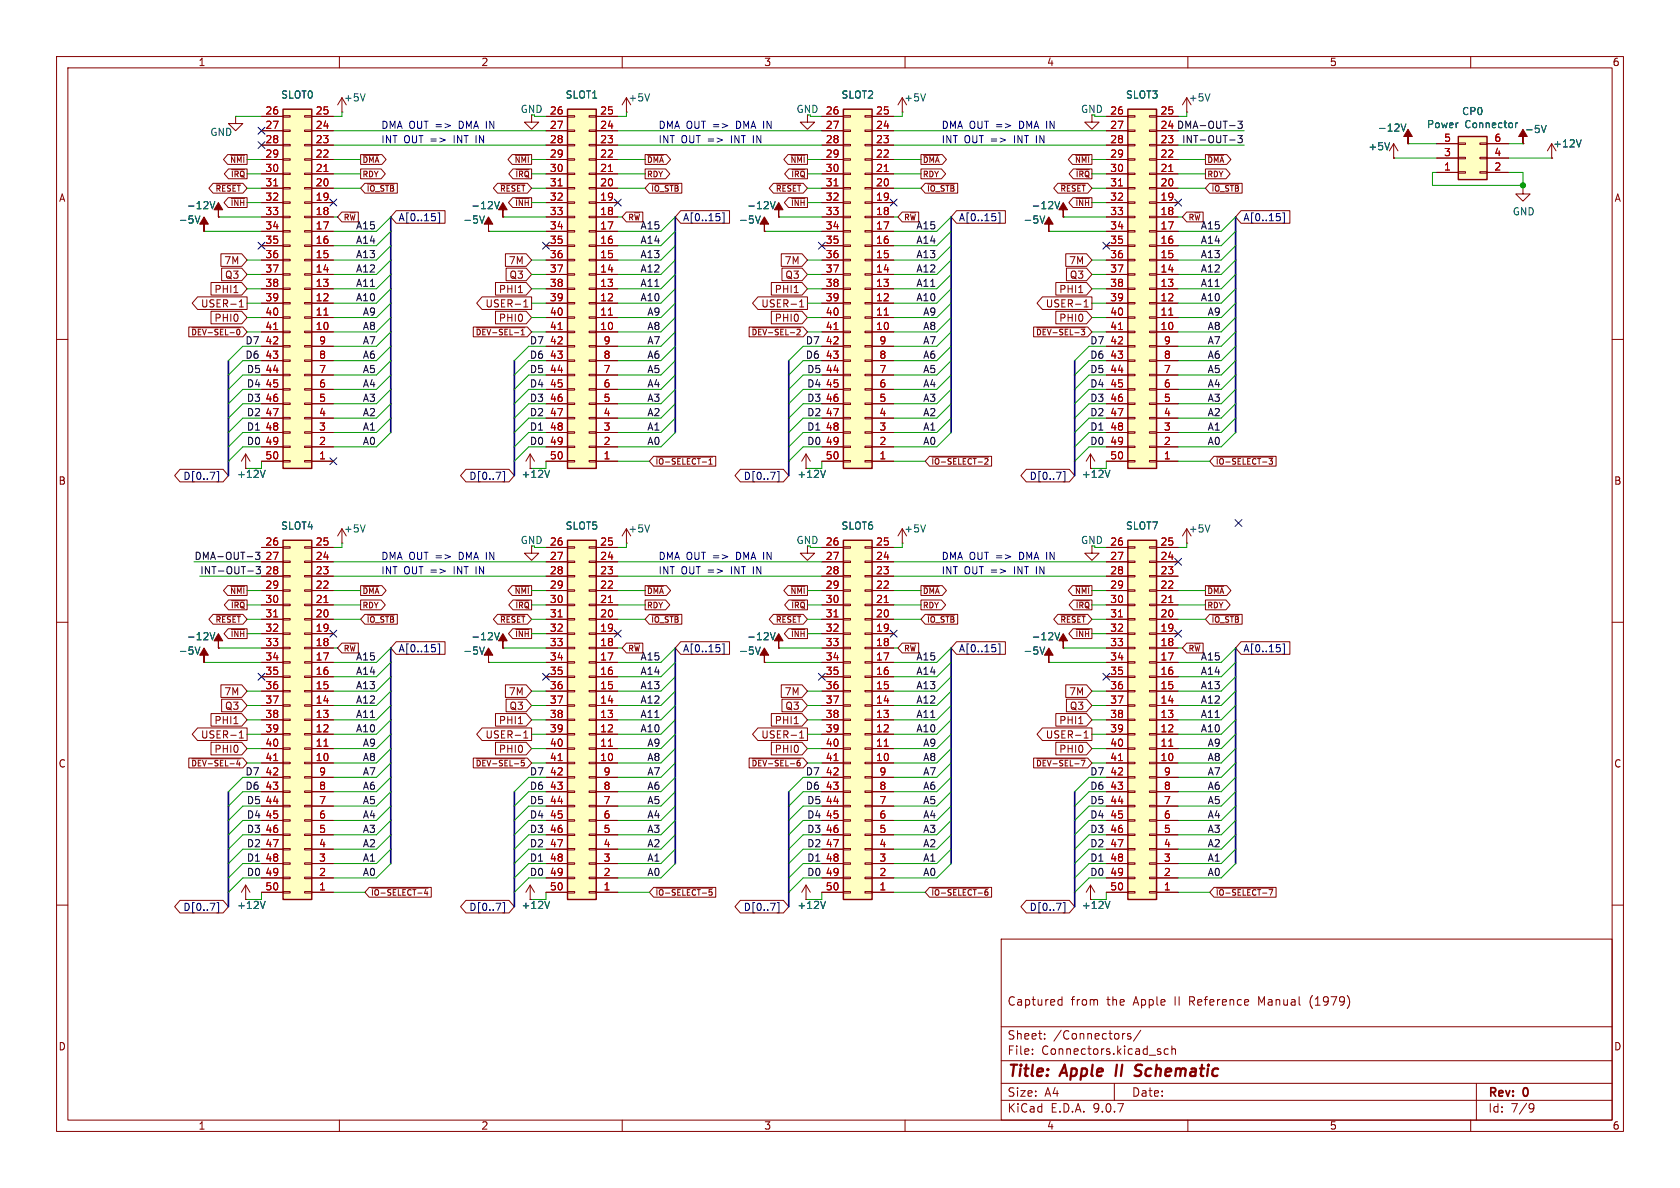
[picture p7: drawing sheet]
<svg xmlns="http://www.w3.org/2000/svg" width="297mm" height="210mm" viewBox="0 0 297 210" stroke-linecap="round" stroke-linejoin="round" font-family="sans-serif">
<defs><g id="words">
<g font-size="2.8" fill="#840000">
<text x="178" y="190.9">Title:</text>
<text x="187.7" y="190.9">Apple</text>
<text x="198.1" y="190.9">II</text>
<text x="202.3" y="190.9">Schematic</text>
</g>
<g font-size="2.1" fill="#840000">
<text x="178" y="178">Captured</text>
<text x="189.3" y="178">from</text>
<text x="195.7" y="178">the</text>
<text x="200.5" y="178">Apple</text>
<text x="207.9" y="178">II</text>
<text x="210.6" y="178">Reference</text>
<text x="223" y="178">Manual</text>
<text x="232.2" y="178">(1979)</text>
<text x="178" y="184">Sheet:</text>
<text x="186.2" y="184">/Connectors/</text>
<text x="178" y="186.7">File:</text>
<text x="184.1" y="186.7">Connectors.kicad_sch</text>
<text x="178" y="196.9">KiCad</text>
<text x="178" y="194.1">Size:</text>
<text x="184.7" y="194.1">A4</text>
<text x="185.7" y="196.9">E.D.A.</text>
<text x="193.3" y="196.9">9.0.7</text>
<text x="200" y="194.1">Date:</text>
<text x="263" y="194.3">Rev:</text>
<text x="263" y="196.9">Id:</text>
<text x="267.1" y="196.9">7/9</text>
<text x="269.4" y="194.3">0</text>
</g>
<g font-size="1.8" fill="#840000">
<text x="35" y="11.9">1</text>
<text x="85" y="11.9">2</text>
<text x="135" y="11.9">3</text>
<text x="185" y="11.9">4</text>
<text x="235" y="11.9">5</text>
<text x="285" y="11.9">6</text>
<text x="10.3" y="35.9">A</text>
<text x="285.3" y="35.9">A</text>
<text x="39.6" y="46.9">7M</text>
<text x="89.8" y="46.9">7M</text>
<text x="138.6" y="46.9">7M</text>
<text x="188.9" y="46.9">7M</text>
<text x="37.8" y="52">PHI1</text>
<text x="39.7" y="49.5">Q3</text>
<text x="88.1" y="52">PHI1</text>
<text x="90" y="49.5">Q3</text>
<text x="136.9" y="52">PHI1</text>
<text x="138.7" y="49.5">Q3</text>
<text x="187.2" y="52">PHI1</text>
<text x="189" y="49.5">Q3</text>
<text x="35.4" y="54.5">USER-1</text>
<text x="37.8" y="57.1">PHI0</text>
<text x="85.7" y="54.5">USER-1</text>
<text x="88.1" y="57.1">PHI0</text>
<text x="134.5" y="54.5">USER-1</text>
<text x="136.9" y="57.1">PHI0</text>
<text x="184.8" y="54.5">USER-1</text>
<text x="187.2" y="57.1">PHI0</text>
<text x="10.3" y="85.9">B</text>
<text x="41.8" y="84.7">+12V</text>
<text x="92.1" y="84.7">+12V</text>
<text x="140.9" y="84.7">+12V</text>
<text x="191.2" y="84.7">+12V</text>
<text x="285.3" y="85.9">B</text>
<text x="39.6" y="123.1">7M</text>
<text x="39.7" y="125.7">Q3</text>
<text x="89.8" y="123.1">7M</text>
<text x="90" y="125.7">Q3</text>
<text x="138.6" y="123.1">7M</text>
<text x="138.7" y="125.7">Q3</text>
<text x="188.9" y="123.1">7M</text>
<text x="189" y="125.7">Q3</text>
<text x="35.4" y="130.7">USER-1</text>
<text x="37.8" y="128.2">PHI1</text>
<text x="85.7" y="130.7">USER-1</text>
<text x="88.1" y="128.2">PHI1</text>
<text x="134.5" y="130.7">USER-1</text>
<text x="136.9" y="128.2">PHI1</text>
<text x="184.8" y="130.7">USER-1</text>
<text x="187.2" y="128.2">PHI1</text>
<text x="10.3" y="135.9">C</text>
<text x="37.8" y="133.3">PHI0</text>
<text x="88.1" y="133.3">PHI0</text>
<text x="136.9" y="133.3">PHI0</text>
<text x="187.2" y="133.3">PHI0</text>
<text x="285.3" y="135.9">C</text>
<text x="41.8" y="160.9">+12V</text>
<text x="92.1" y="160.9">+12V</text>
<text x="140.9" y="160.9">+12V</text>
<text x="191.2" y="160.9">+12V</text>
<text x="10.3" y="185.9">D</text>
<text x="285.3" y="185.9">D</text>
<text x="35" y="199.9">1</text>
<text x="85" y="199.9">2</text>
<text x="135" y="199.9">3</text>
<text x="185" y="199.9">4</text>
<text x="235" y="199.9">5</text>
<text x="285" y="199.9">6</text>
</g>
<g font-size="1.8" fill="#006464">
<text x="49.6" y="17.6">SLOT0</text>
<text x="99.9" y="17.6">SLOT1</text>
<text x="148.7" y="17.6">SLOT2</text>
<text x="199" y="17.6">SLOT3</text>
<text x="60.7" y="18.1">+5V</text>
<text x="111" y="18.1">+5V</text>
<text x="159.8" y="18.1">+5V</text>
<text x="210.1" y="18.1">+5V</text>
<text x="243.5" y="23.5">-12V</text>
<text x="252.2" y="22.9">Power</text>
<text x="258.4" y="20.5">CP0</text>
<text x="259" y="22.9">Connector</text>
<text x="269.5" y="23.7">-5V</text>
<text x="37.1" y="24.2">GND</text>
<text x="241.8" y="26.8">+5V</text>
<text x="274.5" y="26.3">+12V</text>
<text x="31.5" y="39.7">-5V</text>
<text x="32.9" y="37.2">-12V</text>
<text x="81.8" y="39.7">-5V</text>
<text x="83.2" y="37.2">-12V</text>
<text x="130.6" y="39.7">-5V</text>
<text x="132" y="37.2">-12V</text>
<text x="180.8" y="39.7">-5V</text>
<text x="182.3" y="37.2">-12V</text>
<text x="267.3" y="38.3">GND</text>
<text x="49.6" y="93.8">SLOT4</text>
<text x="60.7" y="94.3">+5V</text>
<text x="99.9" y="93.8">SLOT5</text>
<text x="111" y="94.3">+5V</text>
<text x="148.7" y="93.8">SLOT6</text>
<text x="159.8" y="94.3">+5V</text>
<text x="199" y="93.8">SLOT7</text>
<text x="210.1" y="94.3">+5V</text>
<text x="32.9" y="113.4">-12V</text>
<text x="83.2" y="113.4">-12V</text>
<text x="132" y="113.4">-12V</text>
<text x="182.3" y="113.4">-12V</text>
<text x="31.5" y="115.9">-5V</text>
<text x="81.8" y="115.9">-5V</text>
<text x="130.6" y="115.9">-5V</text>
<text x="180.8" y="115.9">-5V</text>
</g>
<g font-size="1.8" fill="#a90000">
<text x="46.8" y="22.9">27</text>
<text x="46.8" y="20.3">26</text>
<text x="55.7" y="22.9">24</text>
<text x="55.7" y="20.3">25</text>
<text x="97.1" y="22.9">27</text>
<text x="97.1" y="20.3">26</text>
<text x="106" y="22.9">24</text>
<text x="106" y="20.3">25</text>
<text x="145.9" y="22.9">27</text>
<text x="145.9" y="20.3">26</text>
<text x="154.8" y="22.9">24</text>
<text x="154.8" y="20.3">25</text>
<text x="196.2" y="22.9">27</text>
<text x="196.2" y="20.3">26</text>
<text x="205.1" y="20.3">25</text>
<text x="205.1" y="22.9">24</text>
<text x="46.8" y="27.9">29</text>
<text x="46.8" y="25.4">28</text>
<text x="55.7" y="27.9">22</text>
<text x="55.7" y="25.4">23</text>
<text x="97.1" y="27.9">29</text>
<text x="97.1" y="25.4">28</text>
<text x="106" y="27.9">22</text>
<text x="106" y="25.4">23</text>
<text x="145.9" y="27.9">29</text>
<text x="145.9" y="25.4">28</text>
<text x="154.8" y="27.9">22</text>
<text x="154.8" y="25.4">23</text>
<text x="196.2" y="27.9">29</text>
<text x="196.2" y="25.4">28</text>
<text x="205.1" y="27.9">22</text>
<text x="205.1" y="25.4">23</text>
<text x="255.2" y="27.7">3</text>
<text x="255.2" y="25.1">5</text>
<text x="264.1" y="27.7">4</text>
<text x="264.1" y="25.1">6</text>
<text x="46.8" y="35.6">32</text>
<text x="46.8" y="33">31</text>
<text x="46.8" y="30.5">30</text>
<text x="55.7" y="35.6">19</text>
<text x="55.7" y="33">20</text>
<text x="55.7" y="30.5">21</text>
<text x="97.1" y="35.6">32</text>
<text x="97.1" y="33">31</text>
<text x="97.1" y="30.5">30</text>
<text x="106" y="35.6">19</text>
<text x="106" y="33">20</text>
<text x="106" y="30.5">21</text>
<text x="145.9" y="35.6">32</text>
<text x="145.9" y="33">31</text>
<text x="145.9" y="30.5">30</text>
<text x="154.8" y="35.6">19</text>
<text x="154.8" y="33">20</text>
<text x="154.8" y="30.5">21</text>
<text x="196.2" y="35.6">32</text>
<text x="196.2" y="33">31</text>
<text x="196.2" y="30.5">30</text>
<text x="205.1" y="35.6">19</text>
<text x="205.1" y="33">20</text>
<text x="205.1" y="30.5">21</text>
<text x="255.2" y="30.2">1</text>
<text x="264.1" y="30.2">2</text>
<text x="46.8" y="40.6">34</text>
<text x="46.8" y="38.1">33</text>
<text x="55.7" y="40.6">17</text>
<text x="55.7" y="38.1">18</text>
<text x="97.1" y="40.6">34</text>
<text x="97.1" y="38.1">33</text>
<text x="106" y="40.6">17</text>
<text x="106" y="38.1">18</text>
<text x="145.9" y="40.6">34</text>
<text x="145.9" y="38.1">33</text>
<text x="154.8" y="40.6">17</text>
<text x="154.8" y="38.1">18</text>
<text x="196.2" y="40.6">34</text>
<text x="196.2" y="38.1">33</text>
<text x="205.1" y="40.6">17</text>
<text x="205.1" y="38.1">18</text>
<text x="46.8" y="45.7">36</text>
<text x="46.8" y="43.2">35</text>
<text x="55.7" y="45.7">15</text>
<text x="55.7" y="43.2">16</text>
<text x="97.1" y="45.7">36</text>
<text x="97.1" y="43.2">35</text>
<text x="106" y="45.7">15</text>
<text x="106" y="43.2">16</text>
<text x="145.9" y="45.7">36</text>
<text x="145.9" y="43.2">35</text>
<text x="154.8" y="45.7">15</text>
<text x="154.8" y="43.2">16</text>
<text x="196.2" y="45.7">36</text>
<text x="196.2" y="43.2">35</text>
<text x="205.1" y="45.7">15</text>
<text x="205.1" y="43.2">16</text>
<text x="46.8" y="53.3">39</text>
<text x="46.8" y="50.8">38</text>
<text x="46.8" y="48.3">37</text>
<text x="55.7" y="53.3">12</text>
<text x="55.7" y="50.8">13</text>
<text x="55.7" y="48.3">14</text>
<text x="97.1" y="53.3">39</text>
<text x="97.1" y="50.8">38</text>
<text x="97.1" y="48.3">37</text>
<text x="106" y="53.3">12</text>
<text x="106" y="50.8">13</text>
<text x="106" y="48.3">14</text>
<text x="145.9" y="53.3">39</text>
<text x="145.9" y="50.8">38</text>
<text x="145.9" y="48.3">37</text>
<text x="154.8" y="53.3">12</text>
<text x="154.8" y="50.8">13</text>
<text x="154.8" y="48.3">14</text>
<text x="196.2" y="53.3">39</text>
<text x="196.2" y="50.8">38</text>
<text x="196.2" y="48.3">37</text>
<text x="205.1" y="53.3">12</text>
<text x="205.1" y="50.8">13</text>
<text x="205.1" y="48.3">14</text>
<text x="46.8" y="58.4">41</text>
<text x="46.8" y="55.9">40</text>
<text x="55.7" y="58.4">10</text>
<text x="55.7" y="55.9">11</text>
<text x="97.1" y="58.4">41</text>
<text x="97.1" y="55.9">40</text>
<text x="106" y="58.4">10</text>
<text x="106" y="55.9">11</text>
<text x="145.9" y="58.4">41</text>
<text x="145.9" y="55.9">40</text>
<text x="154.8" y="58.4">10</text>
<text x="154.8" y="55.9">11</text>
<text x="196.2" y="58.4">41</text>
<text x="196.2" y="55.9">40</text>
<text x="205.1" y="58.4">10</text>
<text x="205.1" y="55.9">11</text>
<text x="46.8" y="63.5">43</text>
<text x="46.8" y="61">42</text>
<text x="56.3" y="63.5">8</text>
<text x="56.3" y="61">9</text>
<text x="97.1" y="63.5">43</text>
<text x="97.1" y="61">42</text>
<text x="106.6" y="63.5">8</text>
<text x="106.6" y="61">9</text>
<text x="145.9" y="63.5">43</text>
<text x="145.9" y="61">42</text>
<text x="155.4" y="63.5">8</text>
<text x="155.4" y="61">9</text>
<text x="196.2" y="63.5">43</text>
<text x="196.2" y="61">42</text>
<text x="205.7" y="63.5">8</text>
<text x="205.7" y="61">9</text>
<text x="46.8" y="71.1">46</text>
<text x="46.8" y="68.6">45</text>
<text x="46.8" y="66">44</text>
<text x="56.3" y="71.1">5</text>
<text x="56.3" y="68.6">6</text>
<text x="56.3" y="66">7</text>
<text x="97.1" y="71.1">46</text>
<text x="97.1" y="68.6">45</text>
<text x="97.1" y="66">44</text>
<text x="106.6" y="71.1">5</text>
<text x="106.6" y="68.6">6</text>
<text x="106.6" y="66">7</text>
<text x="145.9" y="71.1">46</text>
<text x="145.9" y="68.6">45</text>
<text x="145.9" y="66">44</text>
<text x="155.4" y="71.1">5</text>
<text x="155.4" y="68.6">6</text>
<text x="155.4" y="66">7</text>
<text x="196.2" y="71.1">46</text>
<text x="196.2" y="68.6">45</text>
<text x="196.2" y="66">44</text>
<text x="205.7" y="71.1">5</text>
<text x="205.7" y="68.6">6</text>
<text x="205.7" y="66">7</text>
<text x="46.8" y="76.2">48</text>
<text x="46.8" y="73.7">47</text>
<text x="56.3" y="76.2">3</text>
<text x="56.3" y="73.7">4</text>
<text x="97.1" y="76.2">48</text>
<text x="97.1" y="73.7">47</text>
<text x="106.6" y="76.2">3</text>
<text x="106.6" y="73.7">4</text>
<text x="145.9" y="76.2">48</text>
<text x="145.9" y="73.7">47</text>
<text x="155.4" y="76.2">3</text>
<text x="155.4" y="73.7">4</text>
<text x="196.2" y="76.2">48</text>
<text x="196.2" y="73.7">47</text>
<text x="205.7" y="76.2">3</text>
<text x="205.7" y="73.7">4</text>
<text x="46.8" y="81.3">50</text>
<text x="46.8" y="78.7">49</text>
<text x="56.3" y="81.3">1</text>
<text x="56.3" y="78.7">2</text>
<text x="97.1" y="81.3">50</text>
<text x="97.1" y="78.7">49</text>
<text x="106.6" y="81.3">1</text>
<text x="106.6" y="78.7">2</text>
<text x="145.9" y="81.3">50</text>
<text x="145.9" y="78.7">49</text>
<text x="155.4" y="81.3">1</text>
<text x="155.4" y="78.7">2</text>
<text x="196.2" y="81.3">50</text>
<text x="196.2" y="78.7">49</text>
<text x="205.7" y="81.3">1</text>
<text x="205.7" y="78.7">2</text>
<text x="46.8" y="101.6">28</text>
<text x="46.8" y="99.1">27</text>
<text x="46.8" y="96.5">26</text>
<text x="55.7" y="101.6">23</text>
<text x="55.7" y="99.1">24</text>
<text x="55.7" y="96.5">25</text>
<text x="97.1" y="101.6">28</text>
<text x="97.1" y="99.1">27</text>
<text x="97.1" y="96.5">26</text>
<text x="106" y="101.6">23</text>
<text x="106" y="99.1">24</text>
<text x="106" y="96.5">25</text>
<text x="145.9" y="101.6">28</text>
<text x="145.9" y="99.1">27</text>
<text x="145.9" y="96.5">26</text>
<text x="154.8" y="101.6">23</text>
<text x="154.8" y="99.1">24</text>
<text x="154.8" y="96.5">25</text>
<text x="196.2" y="101.6">28</text>
<text x="196.2" y="99.1">27</text>
<text x="196.2" y="96.5">26</text>
<text x="205.1" y="101.6">23</text>
<text x="205.1" y="99.1">24</text>
<text x="205.1" y="96.5">25</text>
<text x="46.8" y="106.7">30</text>
<text x="46.8" y="104.1">29</text>
<text x="55.7" y="106.7">21</text>
<text x="55.7" y="104.1">22</text>
<text x="97.1" y="106.7">30</text>
<text x="97.1" y="104.1">29</text>
<text x="106" y="106.7">21</text>
<text x="106" y="104.1">22</text>
<text x="145.9" y="106.7">30</text>
<text x="145.9" y="104.1">29</text>
<text x="154.8" y="106.7">21</text>
<text x="154.8" y="104.1">22</text>
<text x="196.2" y="106.7">30</text>
<text x="196.2" y="104.1">29</text>
<text x="205.1" y="106.7">21</text>
<text x="205.1" y="104.1">22</text>
<text x="46.8" y="111.8">32</text>
<text x="46.8" y="109.2">31</text>
<text x="55.7" y="111.8">19</text>
<text x="55.7" y="109.2">20</text>
<text x="97.1" y="111.8">32</text>
<text x="97.1" y="109.2">31</text>
<text x="106" y="111.8">19</text>
<text x="106" y="109.2">20</text>
<text x="145.9" y="111.8">32</text>
<text x="145.9" y="109.2">31</text>
<text x="154.8" y="111.8">19</text>
<text x="154.8" y="109.2">20</text>
<text x="196.2" y="111.8">32</text>
<text x="196.2" y="109.2">31</text>
<text x="205.1" y="111.8">19</text>
<text x="205.1" y="109.2">20</text>
<text x="46.8" y="119.4">35</text>
<text x="46.8" y="116.8">34</text>
<text x="46.8" y="114.3">33</text>
<text x="55.7" y="119.4">16</text>
<text x="55.7" y="116.8">17</text>
<text x="55.7" y="114.3">18</text>
<text x="97.1" y="119.4">35</text>
<text x="97.1" y="116.8">34</text>
<text x="97.1" y="114.3">33</text>
<text x="106" y="119.4">16</text>
<text x="106" y="116.8">17</text>
<text x="106" y="114.3">18</text>
<text x="145.9" y="119.4">35</text>
<text x="145.9" y="116.8">34</text>
<text x="145.9" y="114.3">33</text>
<text x="154.8" y="119.4">16</text>
<text x="154.8" y="116.8">17</text>
<text x="154.8" y="114.3">18</text>
<text x="196.2" y="119.4">35</text>
<text x="196.2" y="116.8">34</text>
<text x="196.2" y="114.3">33</text>
<text x="205.1" y="119.4">16</text>
<text x="205.1" y="116.8">17</text>
<text x="205.1" y="114.3">18</text>
<text x="46.8" y="124.5">37</text>
<text x="46.8" y="121.9">36</text>
<text x="55.7" y="124.5">14</text>
<text x="55.7" y="121.9">15</text>
<text x="97.1" y="124.5">37</text>
<text x="97.1" y="121.9">36</text>
<text x="106" y="124.5">14</text>
<text x="106" y="121.9">15</text>
<text x="145.9" y="124.5">37</text>
<text x="145.9" y="121.9">36</text>
<text x="154.8" y="124.5">14</text>
<text x="154.8" y="121.9">15</text>
<text x="196.2" y="124.5">37</text>
<text x="196.2" y="121.9">36</text>
<text x="205.1" y="124.5">14</text>
<text x="205.1" y="121.9">15</text>
<text x="46.8" y="129.5">39</text>
<text x="46.8" y="127">38</text>
<text x="55.7" y="129.5">12</text>
<text x="55.7" y="127">13</text>
<text x="97.1" y="129.5">39</text>
<text x="97.1" y="127">38</text>
<text x="106" y="129.5">12</text>
<text x="106" y="127">13</text>
<text x="145.9" y="129.5">39</text>
<text x="145.9" y="127">38</text>
<text x="154.8" y="129.5">12</text>
<text x="154.8" y="127">13</text>
<text x="196.2" y="129.5">39</text>
<text x="196.2" y="127">38</text>
<text x="205.1" y="129.5">12</text>
<text x="205.1" y="127">13</text>
<text x="46.8" y="137.2">42</text>
<text x="46.8" y="134.6">41</text>
<text x="46.8" y="132.1">40</text>
<text x="55.7" y="134.6">10</text>
<text x="55.7" y="132.1">11</text>
<text x="56.3" y="137.2">9</text>
<text x="97.1" y="137.2">42</text>
<text x="97.1" y="134.6">41</text>
<text x="97.1" y="132.1">40</text>
<text x="106" y="134.6">10</text>
<text x="106" y="132.1">11</text>
<text x="106.6" y="137.2">9</text>
<text x="145.9" y="137.2">42</text>
<text x="145.9" y="134.6">41</text>
<text x="145.9" y="132.1">40</text>
<text x="154.8" y="134.6">10</text>
<text x="154.8" y="132.1">11</text>
<text x="155.4" y="137.2">9</text>
<text x="196.2" y="137.2">42</text>
<text x="196.2" y="134.6">41</text>
<text x="196.2" y="132.1">40</text>
<text x="205.1" y="134.6">10</text>
<text x="205.1" y="132.1">11</text>
<text x="205.7" y="137.2">9</text>
<text x="46.8" y="142.2">44</text>
<text x="46.8" y="139.7">43</text>
<text x="56.3" y="142.2">7</text>
<text x="56.3" y="139.7">8</text>
<text x="97.1" y="142.2">44</text>
<text x="97.1" y="139.7">43</text>
<text x="106.6" y="142.2">7</text>
<text x="106.6" y="139.7">8</text>
<text x="145.9" y="142.2">44</text>
<text x="145.9" y="139.7">43</text>
<text x="155.4" y="142.2">7</text>
<text x="155.4" y="139.7">8</text>
<text x="196.2" y="142.2">44</text>
<text x="196.2" y="139.7">43</text>
<text x="205.7" y="142.2">7</text>
<text x="205.7" y="139.7">8</text>
<text x="46.8" y="149.9">47</text>
<text x="46.8" y="147.3">46</text>
<text x="46.8" y="144.8">45</text>
<text x="56.3" y="149.9">4</text>
<text x="56.3" y="147.3">5</text>
<text x="56.3" y="144.8">6</text>
<text x="97.1" y="149.9">47</text>
<text x="97.1" y="147.3">46</text>
<text x="97.1" y="144.8">45</text>
<text x="106.6" y="149.9">4</text>
<text x="106.6" y="147.3">5</text>
<text x="106.6" y="144.8">6</text>
<text x="145.9" y="149.9">47</text>
<text x="145.9" y="147.3">46</text>
<text x="145.9" y="144.8">45</text>
<text x="155.4" y="149.9">4</text>
<text x="155.4" y="147.3">5</text>
<text x="155.4" y="144.8">6</text>
<text x="196.2" y="149.9">47</text>
<text x="196.2" y="147.3">46</text>
<text x="196.2" y="144.8">45</text>
<text x="205.7" y="149.9">4</text>
<text x="205.7" y="147.3">5</text>
<text x="205.7" y="144.8">6</text>
<text x="46.8" y="154.9">49</text>
<text x="46.8" y="152.4">48</text>
<text x="56.3" y="154.9">2</text>
<text x="56.3" y="152.4">3</text>
<text x="97.1" y="154.9">49</text>
<text x="97.1" y="152.4">48</text>
<text x="106.6" y="154.9">2</text>
<text x="106.6" y="152.4">3</text>
<text x="145.9" y="154.9">49</text>
<text x="145.9" y="152.4">48</text>
<text x="155.4" y="154.9">2</text>
<text x="155.4" y="152.4">3</text>
<text x="196.2" y="154.9">49</text>
<text x="196.2" y="152.4">48</text>
<text x="205.7" y="154.9">2</text>
<text x="205.7" y="152.4">3</text>
<text x="46.8" y="157.5">50</text>
<text x="56.3" y="157.5">1</text>
<text x="97.1" y="157.5">50</text>
<text x="106.6" y="157.5">1</text>
<text x="145.9" y="157.5">50</text>
<text x="155.4" y="157.5">1</text>
<text x="196.2" y="157.5">50</text>
<text x="205.7" y="157.5">1</text>
</g>
<g font-size="1.8" fill="#0000c2">
<text x="67.3" y="22.9">DMA OUT =&gt;</text>
<text x="81.4" y="22.9">DMA IN</text>
<text x="116.3" y="22.9">DMA OUT =&gt;</text>
<text x="130.4" y="22.9">DMA IN</text>
<text x="166.4" y="22.9">DMA OUT =&gt;</text>
<text x="180.5" y="22.9">DMA IN</text>
<text x="67.3" y="25.4">INT OUT =&gt;</text>
<text x="80.5" y="25.4">INT IN</text>
<text x="116.3" y="25.4">INT OUT =&gt;</text>
<text x="129.5" y="25.4">INT IN</text>
<text x="166.4" y="25.4">INT OUT =&gt;</text>
<text x="179.6" y="25.4">INT IN</text>
<text x="67.3" y="99.1">DMA OUT =&gt;</text>
<text x="67.3" y="101.6">INT OUT =&gt;</text>
<text x="80.5" y="101.6">INT IN</text>
<text x="81.4" y="99.1">DMA IN</text>
<text x="116.3" y="101.6">INT OUT =&gt;</text>
<text x="116.3" y="99.1">DMA OUT =&gt;</text>
<text x="129.5" y="101.6">INT IN</text>
<text x="130.4" y="99.1">DMA IN</text>
<text x="166.4" y="101.6">INT OUT =&gt;</text>
<text x="166.4" y="99.1">DMA OUT =&gt;</text>
<text x="179.6" y="101.6">INT IN</text>
<text x="180.5" y="99.1">DMA IN</text>
</g>
<g font-size="1.8" fill="#009600">
<text x="91.9" y="20.2">GND</text>
<text x="140.7" y="20.2">GND</text>
<text x="191" y="20.2">GND</text>
<text x="91.9" y="96.4">GND</text>
<text x="140.7" y="96.4">GND</text>
<text x="191" y="96.4">GND</text>
</g>
<g font-size="1.8" fill="#0f0f0f">
<text x="205.1" y="22.9">24 DMA-OUT-3</text>
<text x="208.9" y="25.4">INT-OUT-3</text>
<text x="62.8" y="40.6">A15</text>
<text x="113.1" y="40.6">A15</text>
<text x="161.9" y="40.6">A15</text>
<text x="212.2" y="40.6">A15</text>
<text x="62.8" y="45.7">A13</text>
<text x="62.8" y="43.2">A14</text>
<text x="113.1" y="43.2">A14</text>
<text x="113.1" y="45.7">A13</text>
<text x="161.9" y="45.7">A13</text>
<text x="161.9" y="43.2">A14</text>
<text x="212.2" y="43.2">A14</text>
<text x="212.2" y="45.7">A13</text>
<text x="62.8" y="53.3">A10</text>
<text x="62.8" y="50.8">A11</text>
<text x="62.8" y="48.3">A12</text>
<text x="113.1" y="48.3">A12</text>
<text x="113.1" y="50.8">A11</text>
<text x="113.1" y="53.3">A10</text>
<text x="161.9" y="53.3">A10</text>
<text x="161.9" y="48.3">A12</text>
<text x="161.9" y="50.8">A11</text>
<text x="212.2" y="50.8">A11</text>
<text x="212.2" y="48.3">A12</text>
<text x="212.2" y="53.3">A10</text>
<text x="64" y="58.4">A8</text>
<text x="64" y="55.9">A9</text>
<text x="114.3" y="55.9">A9</text>
<text x="114.3" y="58.4">A8</text>
<text x="163.1" y="58.4">A8</text>
<text x="163.1" y="55.9">A9</text>
<text x="213.4" y="55.9">A9</text>
<text x="213.4" y="58.4">A8</text>
<text x="43.3" y="63.5">D6</text>
<text x="43.3" y="61">D7</text>
<text x="64" y="61">A7</text>
<text x="64" y="63.5">A6</text>
<text x="93.6" y="61">D7</text>
<text x="93.6" y="63.5">D6</text>
<text x="114.3" y="63.5">A6</text>
<text x="114.3" y="61">A7</text>
<text x="142.4" y="61">D7</text>
<text x="142.4" y="63.5">D6</text>
<text x="163.1" y="63.5">A6</text>
<text x="163.1" y="61">A7</text>
<text x="192.6" y="63.5">D6</text>
<text x="192.6" y="61">D7</text>
<text x="213.4" y="63.5">A6</text>
<text x="213.4" y="61">A7</text>
<text x="43.5" y="66">D5</text>
<text x="43.5" y="71.1">D3</text>
<text x="43.5" y="68.6">D4</text>
<text x="64" y="71.1">A3</text>
<text x="64" y="68.6">A4</text>
<text x="64" y="66">A5</text>
<text x="93.6" y="68.6">D4</text>
<text x="93.6" y="71.1">D3</text>
<text x="93.6" y="66">D5</text>
<text x="114.3" y="71.1">A3</text>
<text x="114.3" y="68.6">A4</text>
<text x="114.3" y="66">A5</text>
<text x="142.6" y="71.1">D3</text>
<text x="142.6" y="66">D5</text>
<text x="142.6" y="68.6">D4</text>
<text x="163.1" y="66">A5</text>
<text x="163.1" y="68.6">A4</text>
<text x="163.1" y="71.1">A3</text>
<text x="192.6" y="71.1">D3</text>
<text x="192.6" y="66">D5</text>
<text x="192.6" y="68.6">D4</text>
<text x="213.4" y="66">A5</text>
<text x="213.4" y="68.6">A4</text>
<text x="213.4" y="71.1">A3</text>
<text x="43.5" y="73.7">D2</text>
<text x="43.5" y="76.2">D1</text>
<text x="64" y="76.2">A1</text>
<text x="64" y="73.7">A2</text>
<text x="93.6" y="76.2">D1</text>
<text x="93.6" y="73.7">D2</text>
<text x="114.3" y="73.7">A2</text>
<text x="114.3" y="76.2">A1</text>
<text x="142.6" y="76.2">D1</text>
<text x="142.6" y="73.7">D2</text>
<text x="163.1" y="73.7">A2</text>
<text x="163.1" y="76.2">A1</text>
<text x="192.6" y="76.2">D1</text>
<text x="192.6" y="73.7">D2</text>
<text x="213.4" y="76.2">A1</text>
<text x="213.4" y="73.7">A2</text>
<text x="43.5" y="78.7">D0</text>
<text x="64" y="78.7">A0</text>
<text x="93.6" y="78.7">D0</text>
<text x="114.3" y="78.7">A0</text>
<text x="142.6" y="78.7">D0</text>
<text x="163.1" y="78.7">A0</text>
<text x="192.6" y="78.7">D0</text>
<text x="213.4" y="78.7">A0</text>
<text x="34.3" y="99.1">DMA-OUT-3</text>
<text x="35.3" y="101.6">INT-OUT-3</text>
<text x="62.8" y="116.8">A15</text>
<text x="62.8" y="119.4">A14</text>
<text x="113.1" y="119.4">A14</text>
<text x="113.1" y="116.8">A15</text>
<text x="161.9" y="116.8">A15</text>
<text x="161.9" y="119.4">A14</text>
<text x="212.2" y="116.8">A15</text>
<text x="212.2" y="119.4">A14</text>
<text x="62.8" y="124.5">A12</text>
<text x="62.8" y="121.9">A13</text>
<text x="113.1" y="121.9">A13</text>
<text x="113.1" y="124.5">A12</text>
<text x="161.9" y="124.5">A12</text>
<text x="161.9" y="121.9">A13</text>
<text x="212.2" y="121.9">A13</text>
<text x="212.2" y="124.5">A12</text>
<text x="62.8" y="127">A11</text>
<text x="62.8" y="129.5">A10</text>
<text x="113.1" y="129.5">A10</text>
<text x="113.1" y="127">A11</text>
<text x="161.9" y="129.5">A10</text>
<text x="161.9" y="127">A11</text>
<text x="212.2" y="127">A11</text>
<text x="212.2" y="129.5">A10</text>
<text x="43.3" y="137.2">D7</text>
<text x="64" y="137.2">A7</text>
<text x="64" y="132.1">A9</text>
<text x="64" y="134.6">A8</text>
<text x="93.6" y="137.2">D7</text>
<text x="114.3" y="134.6">A8</text>
<text x="114.3" y="132.1">A9</text>
<text x="114.3" y="137.2">A7</text>
<text x="142.4" y="137.2">D7</text>
<text x="163.1" y="132.1">A9</text>
<text x="163.1" y="134.6">A8</text>
<text x="163.1" y="137.2">A7</text>
<text x="192.6" y="137.2">D7</text>
<text x="213.4" y="134.6">A8</text>
<text x="213.4" y="137.2">A7</text>
<text x="213.4" y="132.1">A9</text>
<text x="43.3" y="139.7">D6</text>
<text x="43.5" y="142.2">D5</text>
<text x="64" y="142.2">A5</text>
<text x="64" y="139.7">A6</text>
<text x="93.6" y="139.7">D6</text>
<text x="93.6" y="142.2">D5</text>
<text x="114.3" y="142.2">A5</text>
<text x="114.3" y="139.7">A6</text>
<text x="142.4" y="139.7">D6</text>
<text x="142.6" y="142.2">D5</text>
<text x="163.1" y="142.2">A5</text>
<text x="163.1" y="139.7">A6</text>
<text x="192.6" y="142.2">D5</text>
<text x="192.6" y="139.7">D6</text>
<text x="213.4" y="142.2">A5</text>
<text x="213.4" y="139.7">A6</text>
<text x="43.5" y="144.8">D4</text>
<text x="43.5" y="147.3">D3</text>
<text x="43.5" y="149.9">D2</text>
<text x="64" y="147.3">A3</text>
<text x="64" y="144.8">A4</text>
<text x="64" y="149.9">A2</text>
<text x="93.6" y="149.9">D2</text>
<text x="93.6" y="147.3">D3</text>
<text x="93.6" y="144.8">D4</text>
<text x="114.3" y="149.9">A2</text>
<text x="114.3" y="147.3">A3</text>
<text x="114.3" y="144.8">A4</text>
<text x="142.6" y="147.3">D3</text>
<text x="142.6" y="144.8">D4</text>
<text x="142.6" y="149.9">D2</text>
<text x="163.1" y="144.8">A4</text>
<text x="163.1" y="147.3">A3</text>
<text x="163.1" y="149.9">A2</text>
<text x="192.6" y="147.3">D3</text>
<text x="192.6" y="144.8">D4</text>
<text x="192.6" y="149.9">D2</text>
<text x="213.4" y="144.8">A4</text>
<text x="213.4" y="149.9">A2</text>
<text x="213.4" y="147.3">A3</text>
<text x="43.5" y="154.9">D0</text>
<text x="43.5" y="152.4">D1</text>
<text x="64" y="152.4">A1</text>
<text x="64" y="154.9">A0</text>
<text x="93.6" y="154.9">D0</text>
<text x="93.6" y="152.4">D1</text>
<text x="114.3" y="154.9">A0</text>
<text x="114.3" y="152.4">A1</text>
<text x="142.6" y="152.4">D1</text>
<text x="142.6" y="154.9">D0</text>
<text x="163.1" y="154.9">A0</text>
<text x="163.1" y="152.4">A1</text>
<text x="192.6" y="154.9">D0</text>
<text x="192.6" y="152.4">D1</text>
<text x="213.4" y="152.4">A1</text>
<text x="213.4" y="154.9">A0</text>
</g>
<g font-size="1.8" fill="#000084">
<text x="70.4" y="39.3">A[0..15]</text>
<text x="120.6" y="39.3">A[0..15]</text>
<text x="169.4" y="39.3">A[0..15]</text>
<text x="219.7" y="39.3">A[0..15]</text>
<text x="32.3" y="85">D[0..7]</text>
<text x="82.9" y="85">D[0..7]</text>
<text x="131.4" y="85">D[0..7]</text>
<text x="181.9" y="85">D[0..7]</text>
<text x="70.4" y="115.5">A[0..15]</text>
<text x="120.6" y="115.5">A[0..15]</text>
<text x="169.4" y="115.5">A[0..15]</text>
<text x="219.7" y="115.5">A[0..15]</text>
<text x="32.3" y="161.2">D[0..7]</text>
<text x="82.9" y="161.2">D[0..7]</text>
<text x="131.4" y="161.2">D[0..7]</text>
<text x="181.9" y="161.2">D[0..7]</text>
</g>
<g font-size="1.4" fill="#840000">
<text x="40.5" y="29">~{NMI}</text>
<text x="64" y="29">~{DMA}</text>
<text x="90.8" y="29">~{NMI}</text>
<text x="114.3" y="29">~{DMA}</text>
<text x="139.6" y="29">~{NMI}</text>
<text x="163.1" y="29">~{DMA}</text>
<text x="189.9" y="29">~{NMI}</text>
<text x="213.4" y="29">~{DMA}</text>
<text x="38" y="34.1">~{RESET}</text>
<text x="40.7" y="31.5">~{IRQ}</text>
<text x="64" y="31.5">RDY</text>
<text x="64.7" y="34.1">~{IO_STB}</text>
<text x="88.2" y="34.1">~{RESET}</text>
<text x="91" y="31.5">~{IRQ}</text>
<text x="114.3" y="31.5">RDY</text>
<text x="115" y="34.1">~{IO_STB}</text>
<text x="137" y="34.1">~{RESET}</text>
<text x="139.7" y="31.5">~{IRQ}</text>
<text x="163.1" y="31.5">RDY</text>
<text x="163.8" y="34.1">~{IO_STB}</text>
<text x="187.3" y="34.1">~{RESET}</text>
<text x="190" y="31.5">~{IRQ}</text>
<text x="213.4" y="31.5">RDY</text>
<text x="214.1" y="34.1">~{IO_STB}</text>
<text x="40.6" y="36.6">~{INH}</text>
<text x="60.7" y="39.1">R~{W}</text>
<text x="90.9" y="36.6">~{INH}</text>
<text x="111" y="39.1">R~{W}</text>
<text x="139.7" y="36.6">~{INH}</text>
<text x="159.7" y="39.1">R~{W}</text>
<text x="190" y="36.6">~{INH}</text>
<text x="210" y="39.1">R~{W}</text>
<text x="33.7" y="59.5">~{DEV-SEL-0}</text>
<text x="84" y="59.5">~{DEV-SEL-1}</text>
<text x="132.7" y="59.5">~{DEV-SEL-2}</text>
<text x="183" y="59.5">~{DEV-SEL-3}</text>
<text x="115.8" y="82.3">~{IO-SELECT-1}</text>
<text x="164.6" y="82.3">~{IO-SELECT-2}</text>
<text x="214.9" y="82.3">~{IO-SELECT-3}</text>
<text x="40.5" y="105.2">~{NMI}</text>
<text x="40.7" y="107.7">~{IRQ}</text>
<text x="64" y="107.7">RDY</text>
<text x="64" y="105.2">~{DMA}</text>
<text x="90.8" y="105.2">~{NMI}</text>
<text x="91" y="107.7">~{IRQ}</text>
<text x="114.3" y="107.7">RDY</text>
<text x="114.3" y="105.2">~{DMA}</text>
<text x="139.6" y="105.2">~{NMI}</text>
<text x="139.7" y="107.7">~{IRQ}</text>
<text x="163.1" y="105.2">~{DMA}</text>
<text x="163.1" y="107.7">RDY</text>
<text x="189.9" y="105.2">~{NMI}</text>
<text x="190" y="107.7">~{IRQ}</text>
<text x="213.4" y="105.2">~{DMA}</text>
<text x="213.4" y="107.7">RDY</text>
<text x="38" y="110.3">~{RESET}</text>
<text x="40.6" y="112.8">~{INH}</text>
<text x="64.7" y="110.3">~{IO_STB}</text>
<text x="88.2" y="110.3">~{RESET}</text>
<text x="90.9" y="112.8">~{INH}</text>
<text x="115" y="110.3">~{IO_STB}</text>
<text x="137" y="110.3">~{RESET}</text>
<text x="139.7" y="112.8">~{INH}</text>
<text x="163.8" y="110.3">~{IO_STB}</text>
<text x="187.3" y="110.3">~{RESET}</text>
<text x="190" y="112.8">~{INH}</text>
<text x="214.1" y="110.3">~{IO_STB}</text>
<text x="60.7" y="115.3">R~{W}</text>
<text x="111" y="115.3">R~{W}</text>
<text x="159.7" y="115.3">R~{W}</text>
<text x="210" y="115.3">R~{W}</text>
<text x="33.7" y="135.7">~{DEV-SEL-4}</text>
<text x="84" y="135.7">~{DEV-SEL-5}</text>
<text x="132.7" y="135.7">~{DEV-SEL-6}</text>
<text x="183" y="135.7">~{DEV-SEL-7}</text>
<text x="65.5" y="158.5">~{IO-SELECT-4}</text>
<text x="115.8" y="158.5">~{IO-SELECT-5}</text>
<text x="164.6" y="158.5">~{IO-SELECT-6}</text>
<text x="214.9" y="158.5">~{IO-SELECT-7}</text>
</g>
</g></defs>
<g fill="none" stroke="#840000" stroke-width=".18">
<path d="M10 10h277v190h-277zM12 12h273v186h-273zM59.7 18.5l.8-1.2v2.5M60 10v2M60.5 19.8h.1M110 10v2M160 10v2M210 10v2M260 10v2M137.7 38.4h.1M246.4 27.9h.1M246.4 25.4l-.8 1.3"/>
<path d="M246.4 25.4l.7 1.3M246.4 25.4v2.5M248.9 25.4h.1M269.2 33v1.3h1.3l-1.3 1.3-1.2-1.3h1.2M269.2 33h.1M269.2 25.4h.1M273.6 26.7l.7-1.3v2.5M274.3 27.9h.1M10 60h2M285 60h2M59.7 94.7l.8-1.2v2.5M60.5 96h.1"/>
<path d="M93.7 80.3l-.7 1.2M93.7 80.3l.8 1.2M93.7 80.3v2.5M94 96.5v1.3h1.2l-1.2 1.3-1.3-1.3h1.3M209 94.7l.8-1.2v2.5M209.8 96h.1M10 110h2M285 110h2M43.4 156.5l-.7 1.2M43.4 156.5l.8 1.2M43.4 156.5v2.5M10 160h2"/>
<path d="M177 166h108v32h-108zM187.2 177.6h.5M187.2 176.8h.5M187.7 176.2v1.5M231.7 176.6v1M285 160h2M60 198v2M110 198v2M160 198v2M177 194.5h108M177 191.5h108M177 187.5h108"/>
<path d="M177 181.5h108M182.5 186.3v.1M182.5 185.5v.1M184.7 183.6v.1M184.7 182.8v.1M197 191.5v3M198.7 182.7h.2M199.9 182.8l-.4-.1-.2 .2 .1 .2 .5 .2v.3h-.6M201.7 182.1l-1.3 2M205.2 186v.3M206.5 185.5l-.4-.1-.3 .3v.4l.2 .2h.5M207.2 185.5l.2-.1 .3 .1 .1 .9"/>
<path d="M207.2 184.9v1.5M210 198v2M260 198v2M261 191.5v6.5M270.6 195.1l.5 .1a.99 .99 0 0 1-.4 1.4h-.2M271.2 195.7l-.3 .3h-.3"/>
</g>
<path d="M197.5 188.2l-.3 2M200.8 189l.8 .4M201.6 190l-.3 .2h-.5M201.6 188.2h-.4l-.5 .4" fill="none" stroke="#840000" stroke-width=".4"/>
<g fill="#840000" stroke="#840000" stroke-width=".18">
<path d="M137.7 35.8l.7 1.3h-.7v1.3v-1.3h-.8z"/>
<path d="M269.2 22.9l.8 1.2h-.8v1.3v-1.3h-.7z"/>
<path d="M248.9 22.9l.8 1.2h-.8v1.3v-1.3h-.7z"/>
</g>
<path d="M64.6 16.6l-.5 1.3M136.2 35.6l.4 1.3 .4-1.3M245.7 25.2l-.5 1.3M247.7 21.9l.4 1.3 .4-1.3M272.5 22.2l.4 1.2 .4-1.2M279.5 24.7l-.4 1.3M64.6 92.8l-.5 1.3M97.2 83.1l-.5 1.3M213.9 92.8l-.4 1.3M46.9 159.3l-.5 1.3" fill="none" stroke="#006464" stroke-width=".18"/>
<path d="M149.1 19.3h5.1v63.5h-5.1z" fill="#ffffc2"/>
<path d="M149.1 19.3h5.1v63.5h-5.1z" fill="none" stroke="#840000" stroke-width=".25"/>
<g fill="none" stroke="#840000" stroke-width=".18">
<path d="M145.3 38.4h3.8M145.3 35.8h3.8M145.3 33.3h3.8M145.3 30.7h3.8M145.3 28.2h3.8M145.3 25.7h3.8M145.3 23.1h3.8M145.3 20.6h3.8M149.1 38.2h1.3v.3h-1.3zM149.1 35.7h1.3v.2h-1.3zM149.1 33.1h1.3v.3h-1.3zM149.1 30.6h1.3v.3h-1.3z"/>
<path d="M149.1 28.1h1.3v.2h-1.3zM149.1 25.5h1.3v.3h-1.3zM149.1 23h1.3v.2h-1.3zM149.1 20.4h1.3v.3h-1.3zM152.9 38.2h1.3v.3h-1.3zM152.9 35.7h1.3v.2h-1.3zM152.9 33.1h1.3v.3h-1.3zM152.9 30.6h1.3v.3h-1.3zM152.9 28.1h1.3v.2h-1.3zM152.9 25.5h1.3v.3h-1.3zM152.9 23h1.3v.2h-1.3zM152.9 20.4h1.3v.3h-1.3z"/>
<path d="M154.2 38.4h3.8M154.2 35.8h3.8M154.2 33.3h3.8M154.2 30.7h3.8M154.2 28.2h3.8M154.2 25.7h3.8M154.2 23.1h3.8M154.2 20.6h3.8M145.3 58.7h3.8M145.3 56.1h3.8M145.3 53.6h3.8M145.3 51.1h3.8"/>
<path d="M145.3 48.5h3.8M145.3 46h3.8M145.3 43.4h3.8M145.3 40.9h3.8M149.1 58.5h1.3v.3h-1.3zM149.1 56h1.3v.3h-1.3zM149.1 53.5h1.3v.2h-1.3zM149.1 50.9h1.3v.3h-1.3zM149.1 48.4h1.3v.2h-1.3zM149.1 45.8h1.3v.3h-1.3zM149.1 43.3h1.3v.3h-1.3zM149.1 40.8h1.3v.2h-1.3z"/>
<path d="M152.9 58.5h1.3v.3h-1.3zM152.9 56h1.3v.3h-1.3zM152.9 53.5h1.3v.2h-1.3zM152.9 50.9h1.3v.3h-1.3zM152.9 48.4h1.3v.2h-1.3zM152.9 45.8h1.3v.3h-1.3zM152.9 43.3h1.3v.3h-1.3zM152.9 40.8h1.3v.2h-1.3zM154.2 58.7h3.8M154.2 56.1h3.8M154.2 53.6h3.8M154.2 51.1h3.8"/>
<path d="M154.2 48.5h3.8M154.2 46h3.8M154.2 43.4h3.8M154.2 40.9h3.8M145.3 79h3.8M145.3 76.5h3.8M145.3 73.9h3.8M145.3 71.4h3.8M145.3 68.8h3.8M145.3 66.3h3.8M145.3 63.8h3.8M145.3 61.2h3.8"/>
<path d="M149.1 78.9h1.3v.2h-1.3zM149.1 76.3h1.3v.3h-1.3zM149.1 73.8h1.3v.2h-1.3zM149.1 71.2h1.3v.3h-1.3zM149.1 68.7h1.3v.3h-1.3zM149.1 66.2h1.3v.2h-1.3zM149.1 63.6h1.3v.3h-1.3zM149.1 61.1h1.3v.2h-1.3zM152.9 78.9h1.3v.2h-1.3zM152.9 76.3h1.3v.3h-1.3zM152.9 73.8h1.3v.2h-1.3zM152.9 71.2h1.3v.3h-1.3z"/>
<path d="M152.9 68.7h1.3v.3h-1.3zM152.9 66.2h1.3v.2h-1.3zM152.9 63.6h1.3v.3h-1.3zM152.9 61.1h1.3v.2h-1.3zM154.2 79h3.8M154.2 76.5h3.8M154.2 73.9h3.8M154.2 71.4h3.8M154.2 68.8h3.8M154.2 66.3h3.8M154.2 63.8h3.8M154.2 61.2h3.8"/>
<path d="M145.3 81.5h3.8M149.1 81.4h1.3v.3h-1.3zM152.9 81.4h1.3v.3h-1.3zM154.2 81.5h3.8"/>
</g>
<path d="M147.4 32.9h.8M156.3 30.3h.8M147.4 58.3h.8M156.3 55.7h.8" fill="none" stroke="#a90000" stroke-width=".18"/>
<path d="M50 19.3h5.1v63.5h-5.1z" fill="#ffffc2"/>
<path d="M50 19.3h5.1v63.5h-5.1z" fill="none" stroke="#840000" stroke-width=".25"/>
<g fill="none" stroke="#840000" stroke-width=".18">
<path d="M158.7 18.5l.8-1.2v2.5M159.5 19.8h.1M46.2 38.4h3.8M46.2 35.8h3.8M46.2 33.3h3.8M46.2 30.7h3.8M46.2 28.2h3.8M46.2 25.7h3.8M46.2 23.1h3.8M46.2 20.6h3.8M50 38.2h1.3v.3h-1.3zM50 35.7h1.3v.2h-1.3z"/>
<path d="M50 33.1h1.3v.3h-1.3zM50 30.6h1.3v.3h-1.3zM50 28.1h1.3v.2h-1.3zM50 25.5h1.3v.3h-1.3zM50 23h1.3v.2h-1.3zM50 20.4h1.3v.3h-1.3zM53.8 38.2h1.3v.3h-1.3zM53.8 35.7h1.3v.2h-1.3zM53.8 33.1h1.3v.3h-1.3zM53.8 30.6h1.3v.3h-1.3zM53.8 28.1h1.3v.2h-1.3zM53.8 25.5h1.3v.3h-1.3z"/>
<path d="M53.8 23h1.3v.2h-1.3zM53.8 20.4h1.3v.3h-1.3zM55.1 38.4h3.8M55.1 35.8h3.8M55.1 33.3h3.8M55.1 30.7h3.8M55.1 28.2h3.8M55.1 25.7h3.8M55.1 23.1h3.8M55.1 20.6h3.8M46.2 58.7h3.8M46.2 56.1h3.8"/>
<path d="M46.2 53.6h3.8M46.2 51.1h3.8M46.2 48.5h3.8M46.2 46h3.8M46.2 43.4h3.8M46.2 40.9h3.8M50 58.5h1.3v.3h-1.3zM50 56h1.3v.3h-1.3zM50 53.5h1.3v.2h-1.3zM50 50.9h1.3v.3h-1.3zM50 48.4h1.3v.2h-1.3zM50 45.8h1.3v.3h-1.3z"/>
<path d="M50 43.3h1.3v.3h-1.3zM50 40.8h1.3v.2h-1.3zM53.8 58.5h1.3v.3h-1.3zM53.8 56h1.3v.3h-1.3zM53.8 53.5h1.3v.2h-1.3zM53.8 50.9h1.3v.3h-1.3zM53.8 48.4h1.3v.2h-1.3zM53.8 45.8h1.3v.3h-1.3zM53.8 43.3h1.3v.3h-1.3zM53.8 40.8h1.3v.2h-1.3zM55.1 58.7h3.8M55.1 56.1h3.8"/>
<path d="M55.1 53.6h3.8M55.1 51.1h3.8M55.1 48.5h3.8M55.1 46h3.8M55.1 43.4h3.8M55.1 40.9h3.8M46.2 79h3.8M46.2 76.5h3.8M46.2 73.9h3.8M46.2 71.4h3.8M46.2 68.8h3.8M46.2 66.3h3.8"/>
<path d="M46.2 63.8h3.8M46.2 61.2h3.8M50 78.9h1.3v.2h-1.3zM50 76.3h1.3v.3h-1.3zM50 73.8h1.3v.2h-1.3zM50 71.2h1.3v.3h-1.3zM50 68.7h1.3v.3h-1.3zM50 66.2h1.3v.2h-1.3zM50 63.6h1.3v.3h-1.3zM50 61.1h1.3v.2h-1.3zM53.8 78.9h1.3v.2h-1.3zM53.8 76.3h1.3v.3h-1.3z"/>
<path d="M53.8 73.8h1.3v.2h-1.3zM53.8 71.2h1.3v.3h-1.3zM53.8 68.7h1.3v.3h-1.3zM53.8 66.2h1.3v.2h-1.3zM53.8 63.6h1.3v.3h-1.3zM53.8 61.1h1.3v.2h-1.3zM55.1 79h3.8M55.1 76.5h3.8M55.1 73.9h3.8M55.1 71.4h3.8M55.1 68.8h3.8M55.1 66.3h3.8"/>
<path d="M55.1 63.8h3.8M55.1 61.2h3.8M46.2 81.5h3.8M50 81.4h1.3v.3h-1.3zM53.8 81.4h1.3v.3h-1.3zM55.1 81.5h3.8M142.5 80.3l-.8 1.2M142.5 80.3l.8 1.2M142.5 80.3v2.5M88.9 114.6h.1"/>
</g>
<path d="M48.4 32.9h.7M57.3 30.3h.7M48.4 58.3h.7M57.3 55.7h.7" fill="none" stroke="#a90000" stroke-width=".18"/>
<path d="M163.6 16.6l-.4 1.3M145.9 83.1l-.4 1.3M87.4 111.8l.4 1.3 .5-1.3" fill="none" stroke="#006464" stroke-width=".18"/>
<path d="M88.9 112l.8 1.3h-.8v1.3v-1.3h-.8z" fill="#840000" stroke="#840000" stroke-width=".18"/>
<path d="M257.8 24.1h5.1v7.7h-5.1z" fill="#ffffc2"/>
<path d="M257.8 24.1h5.1v7.7h-5.1z" fill="none" stroke="#840000" stroke-width=".25"/>
<g fill="none" stroke="#840000" stroke-width=".18">
<path d="M254 30.5h3.8M254 27.9h3.8M254 25.4h3.8M257.8 30.4h1.3v.2h-1.3zM257.8 27.8h1.3v.3h-1.3zM257.8 25.3h1.3v.2h-1.3zM261.6 30.4h1.3v.2h-1.3zM261.6 27.8h1.3v.3h-1.3zM261.6 25.3h1.3v.2h-1.3zM262.9 30.5h3.8M262.9 27.9h3.8M262.9 25.4h3.8"/>
<path d="M36.1 117.1h.1M38.6 114.6h.1"/>
</g>
<path d="M267.9 21.7v.9M268.3 21.7l-.4 .3M34.5 114.4l.4 1.2 .4-1.2M37.1 111.8l.5 1.3 .4-1.3" fill="none" stroke="#006464" stroke-width=".18"/>
<g fill="#840000" stroke="#840000" stroke-width=".18">
<path d="M36.1 114.6l.7 1.2h-.7v1.3v-1.3h-.8z"/>
<path d="M38.6 112l.8 1.3h-.8v1.3v-1.3h-.8z"/>
</g>
<path d="M100.3 19.3h5.1v63.5h-5.1z" fill="#ffffc2"/>
<path d="M100.3 19.3h5.1v63.5h-5.1z" fill="none" stroke="#840000" stroke-width=".25"/>
<g fill="none" stroke="#840000" stroke-width=".18">
<path d="M110 18.5l.7-1.2v2.5M110.7 19.8h.1M96.5 38.4h3.8M96.5 35.8h3.8M96.5 33.3h3.8M96.5 30.7h3.8M96.5 28.2h3.8M96.5 25.7h3.8M96.5 23.1h3.8M96.5 20.6h3.8M100.3 38.2h1.3v.3h-1.3zM100.3 35.7h1.3v.2h-1.3z"/>
<path d="M100.3 33.1h1.3v.3h-1.3zM100.3 30.6h1.3v.3h-1.3zM100.3 28.1h1.3v.2h-1.3zM100.3 25.5h1.3v.3h-1.3zM100.3 23h1.3v.2h-1.3zM100.3 20.4h1.3v.3h-1.3zM104.1 38.2h1.3v.3h-1.3zM104.1 35.7h1.3v.2h-1.3zM104.1 33.1h1.3v.3h-1.3zM104.1 30.6h1.3v.3h-1.3zM104.1 28.1h1.3v.2h-1.3zM104.1 25.5h1.3v.3h-1.3z"/>
<path d="M104.1 23h1.3v.2h-1.3zM104.1 20.4h1.3v.3h-1.3zM105.4 38.4h3.8M105.4 35.8h3.8M105.4 33.3h3.8M105.4 30.7h3.8M105.4 28.2h3.8M105.4 25.7h3.8M105.4 23.1h3.8M105.4 20.6h3.8M96.5 58.7h3.8M96.5 56.1h3.8"/>
<path d="M96.5 53.6h3.8M96.5 51.1h3.8M96.5 48.5h3.8M96.5 46h3.8M96.5 43.4h3.8M96.5 40.9h3.8M100.3 58.5h1.3v.3h-1.3zM100.3 56h1.3v.3h-1.3zM100.3 53.5h1.3v.2h-1.3zM100.3 50.9h1.3v.3h-1.3zM100.3 48.4h1.3v.2h-1.3zM100.3 45.8h1.3v.3h-1.3z"/>
<path d="M100.3 43.3h1.3v.3h-1.3zM100.3 40.8h1.3v.2h-1.3zM104.1 58.5h1.3v.3h-1.3zM104.1 56h1.3v.3h-1.3zM104.1 53.5h1.3v.2h-1.3zM104.1 50.9h1.3v.3h-1.3zM104.1 48.4h1.3v.2h-1.3zM104.1 45.8h1.3v.3h-1.3zM104.1 43.3h1.3v.3h-1.3zM104.1 40.8h1.3v.2h-1.3zM105.4 58.7h3.8M105.4 56.1h3.8"/>
<path d="M105.4 53.6h3.8M105.4 51.1h3.8M105.4 48.5h3.8M105.4 46h3.8M105.4 43.4h3.8M105.4 40.9h3.8M96.5 79h3.8M96.5 76.5h3.8M96.5 73.9h3.8M96.5 71.4h3.8M96.5 68.8h3.8M96.5 66.3h3.8"/>
<path d="M96.5 63.8h3.8M96.5 61.2h3.8M100.3 78.9h1.3v.2h-1.3zM100.3 76.3h1.3v.3h-1.3zM100.3 73.8h1.3v.2h-1.3zM100.3 71.2h1.3v.3h-1.3zM100.3 68.7h1.3v.3h-1.3zM100.3 66.2h1.3v.2h-1.3zM100.3 63.6h1.3v.3h-1.3zM100.3 61.1h1.3v.2h-1.3zM104.1 78.9h1.3v.2h-1.3zM104.1 76.3h1.3v.3h-1.3z"/>
<path d="M104.1 73.8h1.3v.2h-1.3zM104.1 71.2h1.3v.3h-1.3zM104.1 68.7h1.3v.3h-1.3zM104.1 66.2h1.3v.2h-1.3zM104.1 63.6h1.3v.3h-1.3zM104.1 61.1h1.3v.2h-1.3zM105.4 79h3.8M105.4 76.5h3.8M105.4 73.9h3.8M105.4 71.4h3.8M105.4 68.8h3.8M105.4 66.3h3.8"/>
<path d="M105.4 63.8h3.8M105.4 61.2h3.8M96.5 81.5h3.8M100.3 81.4h1.3v.3h-1.3zM104.1 81.4h1.3v.3h-1.3zM105.4 81.5h3.8"/>
</g>
<path d="M98.7 32.9h.7M107.6 30.3h.7M98.7 58.3h.7M107.6 55.7h.7" fill="none" stroke="#a90000" stroke-width=".18"/>
<path d="M114.8 16.6l-.4 1.3" fill="none" stroke="#006464" stroke-width=".18"/>
<path d="M199.4 95.5h5.1v63.5h-5.1z" fill="#ffffc2"/>
<path d="M199.4 95.5h5.1v63.5h-5.1z" fill="none" stroke="#840000" stroke-width=".25"/>
<g fill="none" stroke="#840000" stroke-width=".18">
<path d="M36.1 40.9h.1M195.6 99.3h3.8M195.6 96.8h3.8M199.4 99.2h1.3v.2h-1.3zM199.4 96.6h1.3v.3h-1.3zM203.2 99.2h1.3v.2h-1.3zM203.2 96.6h1.3v.3h-1.3zM204.5 99.3h3.8M204.5 96.8h3.8M195.6 119.6h3.8M195.6 117.1h3.8M195.6 114.6h3.8"/>
<path d="M195.6 112h3.8M195.6 109.5h3.8M195.6 106.9h3.8M195.6 104.4h3.8M195.6 101.9h3.8M199.4 119.5h1.3v.3h-1.3zM199.4 117h1.3v.2h-1.3zM199.4 114.4h1.3v.3h-1.3zM199.4 111.9h1.3v.2h-1.3zM199.4 109.3h1.3v.3h-1.3zM199.4 106.8h1.3v.3h-1.3zM199.4 104.3h1.3v.2h-1.3z"/>
<path d="M199.4 101.7h1.3v.3h-1.3zM203.2 119.5h1.3v.3h-1.3zM203.2 117h1.3v.2h-1.3zM203.2 114.4h1.3v.3h-1.3zM203.2 111.9h1.3v.2h-1.3zM203.2 109.3h1.3v.3h-1.3zM203.2 106.8h1.3v.3h-1.3zM203.2 104.3h1.3v.2h-1.3zM203.2 101.7h1.3v.3h-1.3zM204.5 119.6h3.8M204.5 117.1h3.8M204.5 114.6h3.8"/>
<path d="M204.5 112h3.8M204.5 109.5h3.8M204.5 106.9h3.8M204.5 104.4h3.8M204.5 101.9h3.8M195.6 140h3.8M195.6 137.4h3.8M195.6 134.9h3.8M195.6 132.3h3.8M195.6 129.8h3.8M195.6 127.3h3.8M195.6 124.7h3.8"/>
<path d="M195.6 122.2h3.8M199.4 139.8h1.3v.3h-1.3zM199.4 137.3h1.3v.2h-1.3zM199.4 134.7h1.3v.3h-1.3zM199.4 132.2h1.3v.3h-1.3zM199.4 129.7h1.3v.2h-1.3zM199.4 127.1h1.3v.3h-1.3zM199.4 124.6h1.3v.2h-1.3zM199.4 122h1.3v.3h-1.3zM203.2 139.8h1.3v.3h-1.3zM203.2 137.3h1.3v.2h-1.3zM203.2 134.7h1.3v.3h-1.3z"/>
<path d="M203.2 132.2h1.3v.3h-1.3zM203.2 129.7h1.3v.2h-1.3zM203.2 127.1h1.3v.3h-1.3zM203.2 124.6h1.3v.2h-1.3zM203.2 122h1.3v.3h-1.3zM204.5 140h3.8M204.5 137.4h3.8M204.5 134.9h3.8M204.5 132.3h3.8M204.5 129.8h3.8M204.5 127.3h3.8M204.5 124.7h3.8"/>
<path d="M204.5 122.2h3.8M195.6 157.7h3.8M195.6 155.2h3.8M195.6 152.7h3.8M195.6 150.1h3.8M195.6 147.6h3.8M195.6 145h3.8M195.6 142.5h3.8M199.4 157.6h1.3v.3h-1.3zM199.4 155.1h1.3v.2h-1.3zM199.4 152.5h1.3v.3h-1.3zM199.4 150h1.3v.2h-1.3z"/>
<path d="M199.4 147.4h1.3v.3h-1.3zM199.4 144.9h1.3v.3h-1.3zM199.4 142.4h1.3v.2h-1.3zM203.2 157.6h1.3v.3h-1.3zM203.2 155.1h1.3v.2h-1.3zM203.2 152.5h1.3v.3h-1.3zM203.2 150h1.3v.2h-1.3zM203.2 147.4h1.3v.3h-1.3zM203.2 144.9h1.3v.3h-1.3zM203.2 142.4h1.3v.2h-1.3zM204.5 157.7h3.8M204.5 155.2h3.8"/>
<path d="M204.5 152.7h3.8M204.5 150.1h3.8M204.5 147.6h3.8M204.5 145h3.8M204.5 142.5h3.8"/>
</g>
<path d="M197.7 109.1h.8M206.6 106.5h.7M197.7 134.5h.8M206.6 131.9h.7" fill="none" stroke="#a90000" stroke-width=".18"/>
<path d="M36.1 38.4l.7 1.2h-.7v1.3v-1.3h-.8z" fill="#840000" stroke="#840000" stroke-width=".18"/>
<path d="M34.5 38.2l.4 1.2 .4-1.2" fill="none" stroke="#006464" stroke-width=".18"/>
<path d="M50 95.5h5.1v63.5h-5.1z" fill="#ffffc2"/>
<path d="M50 95.5h5.1v63.5h-5.1z" fill="none" stroke="#840000" stroke-width=".25"/>
<g fill="none" stroke="#840000" stroke-width=".18">
<path d="M38.6 38.4h.1M41.7 20.6v1.2h1.2l-1.2 1.3-1.3-1.3h1.3M41.7 20.6h.1M88.9 38.4h.1M94 20.3v1.3h1.2l-1.2 1.3-1.3-1.3h1.3M142.7 20.3v1.3h1.3l-1.3 1.3-1.2-1.3h1.2M86.4 40.9h.1M43.4 80.3l-.7 1.2M43.4 80.3l.8 1.2M43.4 80.3v2.5M46.2 99.3h3.8M46.2 96.8h3.8"/>
<path d="M50 99.2h1.3v.2h-1.3zM50 96.6h1.3v.3h-1.3zM53.8 99.2h1.3v.2h-1.3zM53.8 96.6h1.3v.3h-1.3zM55.1 99.3h3.8M55.1 96.8h3.8M142.7 96.5v1.3h1.3l-1.3 1.3-1.2-1.3h1.2M158.7 94.7l.8-1.2v2.5M159.5 96h.1M192.8 80.3v2.5M192.8 80.3l-.8 1.2M192.8 80.3l.7 1.2"/>
<path d="M193 96.5v1.3h1.3l-1.3 1.3-1.2-1.3h1.2M46.2 119.6h3.8M46.2 117.1h3.8M46.2 114.6h3.8M46.2 112h3.8M46.2 109.5h3.8M46.2 106.9h3.8M46.2 104.4h3.8M46.2 101.9h3.8M50 119.5h1.3v.3h-1.3zM50 117h1.3v.2h-1.3zM50 114.4h1.3v.3h-1.3z"/>
<path d="M50 111.9h1.3v.2h-1.3zM50 109.3h1.3v.3h-1.3zM50 106.8h1.3v.3h-1.3zM50 104.3h1.3v.2h-1.3zM50 101.7h1.3v.3h-1.3zM53.8 119.5h1.3v.3h-1.3zM53.8 117h1.3v.2h-1.3zM53.8 114.4h1.3v.3h-1.3zM53.8 111.9h1.3v.2h-1.3zM53.8 109.3h1.3v.3h-1.3zM53.8 106.8h1.3v.3h-1.3zM53.8 104.3h1.3v.2h-1.3z"/>
<path d="M53.8 101.7h1.3v.3h-1.3zM55.1 119.6h3.8M55.1 117.1h3.8M55.1 114.6h3.8M55.1 112h3.8M55.1 109.5h3.8M55.1 106.9h3.8M55.1 104.4h3.8M55.1 101.9h3.8M135.1 117.1h.1M137.7 114.6h.1M185.4 117.1h.1"/>
<path d="M188 114.6h.1M46.2 140h3.8M46.2 137.4h3.8M46.2 134.9h3.8M46.2 132.3h3.8M46.2 129.8h3.8M46.2 127.3h3.8M46.2 124.7h3.8M46.2 122.2h3.8M50 139.8h1.3v.3h-1.3zM50 137.3h1.3v.2h-1.3zM50 134.7h1.3v.3h-1.3z"/>
<path d="M50 132.2h1.3v.3h-1.3zM50 129.7h1.3v.2h-1.3zM50 127.1h1.3v.3h-1.3zM50 124.6h1.3v.2h-1.3zM50 122h1.3v.3h-1.3zM53.8 139.8h1.3v.3h-1.3zM53.8 137.3h1.3v.2h-1.3zM53.8 134.7h1.3v.3h-1.3zM53.8 132.2h1.3v.3h-1.3zM53.8 129.7h1.3v.2h-1.3zM53.8 127.1h1.3v.3h-1.3zM53.8 124.6h1.3v.2h-1.3z"/>
<path d="M53.8 122h1.3v.3h-1.3zM55.1 140h3.8M55.1 137.4h3.8M55.1 134.9h3.8M55.1 132.3h3.8M55.1 129.8h3.8M55.1 127.3h3.8M55.1 124.7h3.8M55.1 122.2h3.8M46.2 157.7h3.8M46.2 155.2h3.8M46.2 152.7h3.8"/>
<path d="M46.2 150.1h3.8M46.2 147.6h3.8M46.2 145h3.8M46.2 142.5h3.8M50 157.6h1.3v.3h-1.3zM50 155.1h1.3v.2h-1.3zM50 152.5h1.3v.3h-1.3zM50 150h1.3v.2h-1.3zM50 147.4h1.3v.3h-1.3zM50 144.9h1.3v.3h-1.3zM50 142.4h1.3v.2h-1.3zM53.8 157.6h1.3v.3h-1.3z"/>
<path d="M53.8 155.1h1.3v.2h-1.3zM53.8 152.5h1.3v.3h-1.3zM53.8 150h1.3v.2h-1.3zM53.8 147.4h1.3v.3h-1.3zM53.8 144.9h1.3v.3h-1.3zM53.8 142.4h1.3v.2h-1.3zM55.1 157.7h3.8M55.1 155.2h3.8M55.1 152.7h3.8M55.1 150.1h3.8M55.1 147.6h3.8M55.1 145h3.8"/>
<path d="M55.1 142.5h3.8M192.8 156.5l-.8 1.2M192.8 156.5l.7 1.2M192.8 156.5v2.5"/>
</g>
<path d="M48.4 109.1h.7M57.3 106.5h.7M48.4 134.5h.7M57.3 131.9h.7" fill="none" stroke="#a90000" stroke-width=".18"/>
<g fill="#840000" stroke="#840000" stroke-width=".18">
<path d="M38.6 35.8l.8 1.3h-.8v1.3v-1.3h-.8z"/>
<path d="M185.4 114.6l.8 1.2h-.8v1.3v-1.3h-.7z"/>
<path d="M86.4 38.4l.7 1.2h-.7v1.3v-1.3h-.8z"/>
<path d="M88.9 35.8l.8 1.3h-.8v1.3v-1.3h-.8z"/>
<path d="M188 112l.7 1.3h-.7v1.3v-1.3h-.8z"/>
<path d="M137.7 112l.7 1.3h-.7v1.3v-1.3h-.8z"/>
<path d="M135.1 114.6l.8 1.2h-.8v1.3v-1.3h-.7z"/>
</g>
<path d="M37.1 35.6l.5 1.3 .4-1.3M84.8 38.2l.4 1.2 .4-1.2M87.4 35.6l.4 1.3 .5-1.3M46.9 83.1l-.5 1.3M163.6 92.8l-.4 1.3M196.2 83.1l-.4 1.3M133.6 114.4l.4 1.2 .4-1.2M136.2 111.8l.4 1.3 .4-1.3M183.8 114.4l.5 1.2 .4-1.2M186.5 111.8l.4 1.3 .4-1.3M196.2 159.3l-.4 1.3" fill="none" stroke="#006464" stroke-width=".18"/>
<path d="M149.1 95.5h5.1v63.5h-5.1z" fill="#ffffc2"/>
<path d="M149.1 95.5h5.1v63.5h-5.1z" fill="none" stroke="#840000" stroke-width=".25"/>
<g fill="none" stroke="#840000" stroke-width=".18">
<path d="M185.4 40.9h.1M110 94.7l.7-1.2v2.5M110.7 96h.1M145.3 99.3h3.8M145.3 96.8h3.8M149.1 99.2h1.3v.2h-1.3zM149.1 96.6h1.3v.3h-1.3zM152.9 99.2h1.3v.2h-1.3zM152.9 96.6h1.3v.3h-1.3zM154.2 99.3h3.8M154.2 96.8h3.8M145.3 119.6h3.8"/>
<path d="M145.3 117.1h3.8M145.3 114.6h3.8M145.3 112h3.8M145.3 109.5h3.8M145.3 106.9h3.8M145.3 104.4h3.8M145.3 101.9h3.8M149.1 119.5h1.3v.3h-1.3zM149.1 117h1.3v.2h-1.3zM149.1 114.4h1.3v.3h-1.3zM149.1 111.9h1.3v.2h-1.3zM149.1 109.3h1.3v.3h-1.3z"/>
<path d="M149.1 106.8h1.3v.3h-1.3zM149.1 104.3h1.3v.2h-1.3zM149.1 101.7h1.3v.3h-1.3zM152.9 119.5h1.3v.3h-1.3zM152.9 117h1.3v.2h-1.3zM152.9 114.4h1.3v.3h-1.3zM152.9 111.9h1.3v.2h-1.3zM152.9 109.3h1.3v.3h-1.3zM152.9 106.8h1.3v.3h-1.3zM152.9 104.3h1.3v.2h-1.3zM152.9 101.7h1.3v.3h-1.3zM154.2 119.6h3.8"/>
<path d="M154.2 117.1h3.8M154.2 114.6h3.8M154.2 112h3.8M154.2 109.5h3.8M154.2 106.9h3.8M154.2 104.4h3.8M154.2 101.9h3.8M145.3 140h3.8M145.3 137.4h3.8M145.3 134.9h3.8M145.3 132.3h3.8M145.3 129.8h3.8"/>
<path d="M145.3 127.3h3.8M145.3 124.7h3.8M145.3 122.2h3.8M149.1 139.8h1.3v.3h-1.3zM149.1 137.3h1.3v.2h-1.3zM149.1 134.7h1.3v.3h-1.3zM149.1 132.2h1.3v.3h-1.3zM149.1 129.7h1.3v.2h-1.3zM149.1 127.1h1.3v.3h-1.3zM149.1 124.6h1.3v.2h-1.3zM149.1 122h1.3v.3h-1.3zM152.9 139.8h1.3v.3h-1.3z"/>
<path d="M152.9 137.3h1.3v.2h-1.3zM152.9 134.7h1.3v.3h-1.3zM152.9 132.2h1.3v.3h-1.3zM152.9 129.7h1.3v.2h-1.3zM152.9 127.1h1.3v.3h-1.3zM152.9 124.6h1.3v.2h-1.3zM152.9 122h1.3v.3h-1.3zM154.2 140h3.8M154.2 137.4h3.8M154.2 134.9h3.8M154.2 132.3h3.8M154.2 129.8h3.8"/>
<path d="M154.2 127.3h3.8M154.2 124.7h3.8M154.2 122.2h3.8M142.5 156.5l-.8 1.2M142.5 156.5l.8 1.2M142.5 156.5v2.5M145.3 157.7h3.8M145.3 155.2h3.8M145.3 152.7h3.8M145.3 150.1h3.8M145.3 147.6h3.8M145.3 145h3.8"/>
<path d="M145.3 142.5h3.8M149.1 157.6h1.3v.3h-1.3zM149.1 155.1h1.3v.2h-1.3zM149.1 152.5h1.3v.3h-1.3zM149.1 150h1.3v.2h-1.3zM149.1 147.4h1.3v.3h-1.3zM149.1 144.9h1.3v.3h-1.3zM149.1 142.4h1.3v.2h-1.3zM152.9 157.6h1.3v.3h-1.3zM152.9 155.1h1.3v.2h-1.3zM152.9 152.5h1.3v.3h-1.3zM152.9 150h1.3v.2h-1.3z"/>
<path d="M152.9 147.4h1.3v.3h-1.3zM152.9 144.9h1.3v.3h-1.3zM152.9 142.4h1.3v.2h-1.3zM154.2 157.7h3.8M154.2 155.2h3.8M154.2 152.7h3.8M154.2 150.1h3.8M154.2 147.6h3.8M154.2 145h3.8M154.2 142.5h3.8"/>
</g>
<path d="M147.4 109.1h.8M156.3 106.5h.8M147.4 134.5h.8M156.3 131.9h.8" fill="none" stroke="#a90000" stroke-width=".18"/>
<path d="M183.8 38.2l.5 1.2 .4-1.2M114.8 92.8l-.4 1.3M145.9 159.3l-.4 1.3" fill="none" stroke="#006464" stroke-width=".18"/>
<path d="M185.4 38.4l.8 1.2h-.8v1.3v-1.3h-.7z" fill="#840000" stroke="#840000" stroke-width=".18"/>
<path d="M100.3 95.5h5.1v63.5h-5.1z" fill="#ffffc2"/>
<path d="M100.3 95.5h5.1v63.5h-5.1z" fill="none" stroke="#840000" stroke-width=".25"/>
<g fill="none" stroke="#840000" stroke-width=".18">
<path d="M209 18.5l.8-1.2v2.5M209.8 19.8h.1M193 20.3v1.3h1.3l-1.3 1.3-1.2-1.3h1.2M96.5 99.3h3.8M96.5 96.8h3.8M100.3 99.2h1.3v.2h-1.3zM100.3 96.6h1.3v.3h-1.3zM104.1 99.2h1.3v.2h-1.3zM104.1 96.6h1.3v.3h-1.3zM105.4 99.3h3.8M105.4 96.8h3.8M86.4 117.1h.1"/>
<path d="M96.5 119.6h3.8M96.5 117.1h3.8M96.5 114.6h3.8M96.5 112h3.8M96.5 109.5h3.8M96.5 106.9h3.8M96.5 104.4h3.8M96.5 101.9h3.8M100.3 119.5h1.3v.3h-1.3zM100.3 117h1.3v.2h-1.3zM100.3 114.4h1.3v.3h-1.3zM100.3 111.9h1.3v.2h-1.3z"/>
<path d="M100.3 109.3h1.3v.3h-1.3zM100.3 106.8h1.3v.3h-1.3zM100.3 104.3h1.3v.2h-1.3zM100.3 101.7h1.3v.3h-1.3zM104.1 119.5h1.3v.3h-1.3zM104.1 117h1.3v.2h-1.3zM104.1 114.4h1.3v.3h-1.3zM104.1 111.9h1.3v.2h-1.3zM104.1 109.3h1.3v.3h-1.3zM104.1 106.8h1.3v.3h-1.3zM104.1 104.3h1.3v.2h-1.3zM104.1 101.7h1.3v.3h-1.3z"/>
<path d="M105.4 119.6h3.8M105.4 117.1h3.8M105.4 114.6h3.8M105.4 112h3.8M105.4 109.5h3.8M105.4 106.9h3.8M105.4 104.4h3.8M105.4 101.9h3.8M96.5 140h3.8M96.5 137.4h3.8M96.5 134.9h3.8M96.5 132.3h3.8"/>
<path d="M96.5 129.8h3.8M96.5 127.3h3.8M96.5 124.7h3.8M96.5 122.2h3.8M100.3 139.8h1.3v.3h-1.3zM100.3 137.3h1.3v.2h-1.3zM100.3 134.7h1.3v.3h-1.3zM100.3 132.2h1.3v.3h-1.3zM100.3 129.7h1.3v.2h-1.3zM100.3 127.1h1.3v.3h-1.3zM100.3 124.6h1.3v.2h-1.3zM100.3 122h1.3v.3h-1.3z"/>
<path d="M104.1 139.8h1.3v.3h-1.3zM104.1 137.3h1.3v.2h-1.3zM104.1 134.7h1.3v.3h-1.3zM104.1 132.2h1.3v.3h-1.3zM104.1 129.7h1.3v.2h-1.3zM104.1 127.1h1.3v.3h-1.3zM104.1 124.6h1.3v.2h-1.3zM104.1 122h1.3v.3h-1.3zM105.4 140h3.8M105.4 137.4h3.8M105.4 134.9h3.8M105.4 132.3h3.8"/>
<path d="M105.4 129.8h3.8M105.4 127.3h3.8M105.4 124.7h3.8M105.4 122.2h3.8M96.5 157.7h3.8M96.5 155.2h3.8M96.5 152.7h3.8M96.5 150.1h3.8M96.5 147.6h3.8M96.5 145h3.8M96.5 142.5h3.8M100.3 157.6h1.3v.3h-1.3z"/>
<path d="M100.3 155.1h1.3v.2h-1.3zM100.3 152.5h1.3v.3h-1.3zM100.3 150h1.3v.2h-1.3zM100.3 147.4h1.3v.3h-1.3zM100.3 144.9h1.3v.3h-1.3zM100.3 142.4h1.3v.2h-1.3zM104.1 157.6h1.3v.3h-1.3zM104.1 155.1h1.3v.2h-1.3zM104.1 152.5h1.3v.3h-1.3zM104.1 150h1.3v.2h-1.3zM104.1 147.4h1.3v.3h-1.3zM104.1 144.9h1.3v.3h-1.3z"/>
<path d="M104.1 142.4h1.3v.2h-1.3zM105.4 157.7h3.8M105.4 155.2h3.8M105.4 152.7h3.8M105.4 150.1h3.8M105.4 147.6h3.8M105.4 145h3.8M105.4 142.5h3.8"/>
</g>
<path d="M98.7 109.1h.7M107.6 106.5h.7M98.7 134.5h.7M107.6 131.9h.7" fill="none" stroke="#a90000" stroke-width=".18"/>
<path d="M86.4 114.6l.7 1.2h-.7v1.3v-1.3h-.8z" fill="#840000" stroke="#840000" stroke-width=".18"/>
<path d="M213.9 16.6l-.4 1.3M84.8 114.4l.4 1.2 .4-1.2" fill="none" stroke="#006464" stroke-width=".18"/>
<path d="M199.4 19.3h5.1v63.5h-5.1z" fill="#ffffc2"/>
<path d="M199.4 19.3h5.1v63.5h-5.1z" fill="none" stroke="#840000" stroke-width=".25"/>
<g fill="none" stroke="#840000" stroke-width=".18">
<path d="M37.7 32.4h5.2l.8 .9-.8 .8h-5.2l-.8-.8zM38.2 32.5h4.3M38.6 38.4h.1M40.3 27.3h3.4v1.8h-3.4l-.8-.9zM40.3 34.9h3.4v1.8h-3.4l-.7-.9zM40.4 29.9h3.3v1.7h-3.3l-.7-.9zM40.8 27.4h2.4M40.9 35.1h2.3M40.9 30h2.3M46.2 38.4h3.8M46.2 35.8h3.8M46.2 33.3h3.8"/>
<path d="M46.2 30.7h3.8M46.2 28.2h3.8M46.2 25.7h3.8M46.2 23.1h3.8M46.2 20.6h3.8M55.1 38.4h3.8M55.1 35.8h3.8M55.1 33.3h3.8M55.1 30.7h3.8M55.1 28.2h3.8M55.1 25.7h3.8M55.1 23.1h3.8"/>
<path d="M55.1 20.6h3.8M60.4 37.5h2.9v1.7h-2.9l-.7-.8zM61.9 37.6h.9M63.8 27.3h3.7l.8 .9-.8 .9h-3.7zM63.8 29.9h3.6l.7 .8-.7 .9h-3.6zM64.2 27.4h2.8M64.5 32.4h5.7v1.7h-5.7l-.7-.8zM64.9 32.5h4.8M70 37.2h8.7v2.3h-8.7l-.9-1.1zM88 32.4h5.2l.8 .9-.8 .8h-5.2l-.8-.8zM88.5 32.5h4.3M88.9 38.4h.1"/>
<path d="M90.5 27.3h3.5v1.8h-3.5l-.7-.9zM90.6 34.9h3.4v1.8h-3.4l-.7-.9zM90.7 29.9h3.3v1.7h-3.3l-.8-.9zM91.1 27.4h2.4M91.2 35.1h2.3M91.2 30h2.3M96.5 38.4h3.8M96.5 35.8h3.8M96.5 33.3h3.8M96.5 30.7h3.8M96.5 28.2h3.8M96.5 25.7h3.8"/>
<path d="M96.5 23.1h3.8M96.5 20.6h3.8M105.4 38.4h3.8M105.4 35.8h3.8M105.4 33.3h3.8M105.4 30.7h3.8M105.4 28.2h3.8M105.4 25.7h3.8M105.4 23.1h3.8M105.4 20.6h3.8M110.7 37.5h2.9v1.7h-2.9l-.7-.8zM112.2 37.6h.9"/>
<path d="M114 29.9h3.7l.7 .8-.7 .9h-3.7zM114 27.3h3.8l.8 .9-.8 .9h-3.8zM114.5 27.4h2.8M114.8 32.4h5.7v1.7h-5.7l-.8-.8zM115.2 32.5h4.8M120.3 37.2h8.7v2.3h-8.7l-.9-1.1zM136.7 32.4h5.3l.7 .9-.7 .8h-5.3l-.7-.8zM137.3 32.5h4.3M137.7 38.4h.1M139.3 27.3h3.4v1.8h-3.4l-.7-.9zM139.4 34.9h3.3v1.8h-3.3l-.7-.9zM139.5 29.9h3.2v1.7h-3.2l-.8-.9z"/>
<path d="M139.9 27.4h2.4M140 35.1h2.3M140 30h2.3M145.3 38.4h3.8M145.3 35.8h3.8M145.3 33.3h3.8M145.3 30.7h3.8M145.3 28.2h3.8M145.3 25.7h3.8M145.3 23.1h3.8M145.3 20.6h3.8M154.2 38.4h3.8"/>
<path d="M154.2 35.8h3.8M154.2 33.3h3.8M154.2 30.7h3.8M154.2 28.2h3.8M154.2 25.7h3.8M154.2 23.1h3.8M154.2 20.6h3.8M159.5 37.5h2.9v1.7h-2.9l-.8-.8zM160.9 37.6h1M162.8 29.9h3.6l.8 .8-.8 .9h-3.6zM162.8 27.3h3.8l.7 .9-.7 .9h-3.8zM163.3 27.4h2.7"/>
<path d="M163.6 32.4h5.7v1.7h-5.7l-.8-.8zM164 32.5h4.8M169.1 37.2h8.6v2.3h-8.6l-1-1.1zM187 32.4h5.3l.7 .9-.7 .8h-5.3l-.7-.8zM187.6 32.5h4.3M188 38.4h.1M189.6 27.3h3.4v1.8h-3.4l-.7-.9zM189.7 34.9h3.3v1.8h-3.3l-.7-.9zM189.7 29.9h3.3v1.7h-3.3l-.7-.9zM190.1 27.4h2.5M190.2 35.1h2.4M190.3 30h2.3"/>
<path d="M195.6 38.4h3.8M195.6 35.8h3.8M195.6 33.3h3.8M195.6 30.7h3.8M195.6 28.2h3.8M195.6 25.7h3.8M195.6 23.1h3.8M195.6 20.6h3.8M199.4 38.2h1.3v.3h-1.3zM199.4 35.7h1.3v.2h-1.3zM199.4 33.1h1.3v.3h-1.3zM199.4 30.6h1.3v.3h-1.3z"/>
<path d="M199.4 28.1h1.3v.2h-1.3zM199.4 25.5h1.3v.3h-1.3zM199.4 23h1.3v.2h-1.3zM199.4 20.4h1.3v.3h-1.3zM203.2 38.2h1.3v.3h-1.3zM203.2 35.7h1.3v.2h-1.3zM203.2 33.1h1.3v.3h-1.3zM203.2 30.6h1.3v.3h-1.3zM203.2 28.1h1.3v.2h-1.3zM203.2 25.5h1.3v.3h-1.3zM203.2 23h1.3v.2h-1.3zM203.2 20.4h1.3v.3h-1.3z"/>
<path d="M204.5 38.4h3.8M204.5 35.8h3.8M204.5 33.3h3.8M204.5 30.7h3.8M204.5 28.2h3.8M204.5 25.7h3.8M204.5 23.1h3.8M204.5 20.6h3.8M209.8 37.5h2.9v1.7h-2.9l-.8-.8zM211.2 37.6h1M213.1 29.9h3.6l.8 .8-.8 .9h-3.6zM213.1 27.3h3.8l.7 .9-.7 .9h-3.8z"/>
<path d="M213.6 27.4h2.7M213.8 32.4h5.8v1.7h-5.8l-.7-.8zM214.3 32.5h4.8M219.4 37.2h8.6v2.3h-8.6l-1-1.1zM246.4 27.9h.1M248.9 25.4h.1M254 30.5h3.8M254 27.9h3.8M254 25.4h3.8M262.9 30.5h3.8M262.9 27.9h3.8M262.9 25.4h3.8"/>
<path d="M269.2 25.4h.1M274.3 27.9h.1M33.4 57.8h9.5l.8 .9-.8 .8h-9.5zM33.9 57.9h8.6M34.9 52.5h8.8v2.2h-8.8l-.9-1.1zM36.1 40.9h.1M37.3 55h5.4l1 1.1-1 1.1h-5.4zM37.3 49.9h5.4l1 1.2-1 1.1h-5.4zM39.1 44.9h3.6l1 1.1-1 1.1h-3.6zM39.2 47.4h3.5l1 1.1-1 1.1h-3.5zM41.4 51.7h.7M42.3 54.3h.7"/>
<path d="M42.3 53.4l.4-.4v1.3M46.2 58.7h3.8M46.2 56.1h3.8M46.2 53.6h3.8M46.2 51.1h3.8M46.2 48.5h3.8M46.2 46h3.8M46.2 43.4h3.8M46.2 40.9h3.8M55.1 58.7h3.8M55.1 56.1h3.8M55.1 53.6h3.8"/>
<path d="M55.1 51.1h3.8M55.1 48.5h3.8M55.1 46h3.8M55.1 43.4h3.8M55.1 40.9h3.8M83.7 57.8h9.5l.8 .9-.8 .8h-9.5zM84.2 57.9h8.6M85.2 52.5h8.8v2.2h-8.8l-.9-1.1zM86.4 40.9h.1M87.6 55h5.4l1 1.1-1 1.1h-5.4zM87.6 49.9h5.4l1 1.2-1 1.1h-5.4zM89.4 44.9h3.6l1 1.1-1 1.1h-3.6z"/>
<path d="M89.5 47.4h3.5l1 1.1-1 1.1h-3.5zM91.6 51.7h.8M92.6 54.3h.7M92.6 53.4l.4-.4v1.3M96.5 58.7h3.8M96.5 56.1h3.8M96.5 53.6h3.8M96.5 51.1h3.8M96.5 48.5h3.8M96.5 46h3.8M96.5 43.4h3.8M96.5 40.9h3.8"/>
<path d="M105.4 58.7h3.8M105.4 56.1h3.8M105.4 53.6h3.8M105.4 51.1h3.8M105.4 48.5h3.8M105.4 46h3.8M105.4 43.4h3.8M105.4 40.9h3.8M132.4 57.8h9.6l.7 .9-.7 .8h-9.6zM133 57.9h8.6M134 52.5h8.7v2.2h-8.7l-1-1.1zM135.1 40.9h.1"/>
<path d="M136.4 55h5.4l.9 1.1-.9 1.1h-5.4zM136.4 49.9h5.4l.9 1.2-.9 1.1h-5.4zM138.1 44.9h3.7l.9 1.1-.9 1.1h-3.7zM138.2 47.4h3.6l.9 1.1-.9 1.1h-3.6zM140.4 51.7h.7M141.4 54.3h.7M141.4 53.4l.3-.4v1.3M145.3 58.7h3.8M145.3 56.1h3.8M145.3 53.6h3.8M145.3 51.1h3.8M145.3 48.5h3.8"/>
<path d="M145.3 46h3.8M145.3 43.4h3.8M145.3 40.9h3.8M154.2 58.7h3.8M154.2 56.1h3.8M154.2 53.6h3.8M154.2 51.1h3.8M154.2 48.5h3.8M154.2 46h3.8M154.2 43.4h3.8M154.2 40.9h3.8M182.7 57.8h9.6l.7 .9-.7 .8h-9.6z"/>
<path d="M183.3 57.9h8.6M184.3 52.5h8.7v2.2h-8.7l-1-1.1zM185.4 40.9h.1M186.7 49.9h5.4l.9 1.2-.9 1.1h-5.4zM186.7 55h5.4l.9 1.1-.9 1.1h-5.4zM188.4 44.9h3.7l.9 1.1-.9 1.1h-3.7zM188.5 47.4h3.6l.9 1.1-.9 1.1h-3.6zM190.7 51.7h.7M191.7 54.3h.7M191.7 53.4l.3-.4v1.3M195.6 58.7h3.8M195.6 56.1h3.8"/>
<path d="M195.6 53.6h3.8M195.6 51.1h3.8M195.6 48.5h3.8M195.6 46h3.8M195.6 43.4h3.8M195.6 40.9h3.8M199.4 58.5h1.3v.3h-1.3zM199.4 56h1.3v.3h-1.3zM199.4 53.5h1.3v.2h-1.3zM199.4 50.9h1.3v.3h-1.3zM199.4 48.4h1.3v.2h-1.3zM199.4 45.8h1.3v.3h-1.3z"/>
<path d="M199.4 43.3h1.3v.3h-1.3zM199.4 40.8h1.3v.2h-1.3zM203.2 58.5h1.3v.3h-1.3zM203.2 56h1.3v.3h-1.3zM203.2 53.5h1.3v.2h-1.3zM203.2 50.9h1.3v.3h-1.3zM203.2 48.4h1.3v.2h-1.3zM203.2 45.8h1.3v.3h-1.3zM203.2 43.3h1.3v.3h-1.3zM203.2 40.8h1.3v.2h-1.3zM204.5 58.7h3.8M204.5 56.1h3.8"/>
<path d="M204.5 53.6h3.8M204.5 51.1h3.8M204.5 48.5h3.8M204.5 46h3.8M204.5 43.4h3.8M204.5 40.9h3.8M46.2 79h3.8M46.2 76.5h3.8M46.2 73.9h3.8M46.2 71.4h3.8M46.2 68.8h3.8M46.2 66.3h3.8"/>
<path d="M46.2 63.8h3.8M46.2 61.2h3.8M55.1 79h3.8M55.1 76.5h3.8M55.1 73.9h3.8M55.1 71.4h3.8M55.1 68.8h3.8M55.1 66.3h3.8M55.1 63.8h3.8M55.1 61.2h3.8M96.5 79h3.8M96.5 76.5h3.8"/>
<path d="M96.5 73.9h3.8M96.5 71.4h3.8M96.5 68.8h3.8M96.5 66.3h3.8M96.5 63.8h3.8M96.5 61.2h3.8M105.4 79h3.8M105.4 76.5h3.8M105.4 73.9h3.8M105.4 71.4h3.8M105.4 68.8h3.8M105.4 66.3h3.8"/>
<path d="M105.4 63.8h3.8M105.4 61.2h3.8M145.3 79h3.8M145.3 76.5h3.8M145.3 73.9h3.8M145.3 71.4h3.8M145.3 68.8h3.8M145.3 66.3h3.8M145.3 63.8h3.8M145.3 61.2h3.8M154.2 79h3.8M154.2 76.5h3.8"/>
<path d="M154.2 73.9h3.8M154.2 71.4h3.8M154.2 68.8h3.8M154.2 66.3h3.8M154.2 63.8h3.8M154.2 61.2h3.8M195.6 79h3.8M195.6 76.5h3.8M195.6 73.9h3.8M195.6 71.4h3.8M195.6 68.8h3.8M195.6 66.3h3.8"/>
<path d="M195.6 63.8h3.8M195.6 61.2h3.8M199.4 78.9h1.3v.2h-1.3zM199.4 76.3h1.3v.3h-1.3zM199.4 73.8h1.3v.2h-1.3zM199.4 71.2h1.3v.3h-1.3zM199.4 68.7h1.3v.3h-1.3zM199.4 66.2h1.3v.2h-1.3zM199.4 63.6h1.3v.3h-1.3zM199.4 61.1h1.3v.2h-1.3zM203.2 78.9h1.3v.2h-1.3zM203.2 76.3h1.3v.3h-1.3z"/>
<path d="M203.2 73.8h1.3v.2h-1.3zM203.2 71.2h1.3v.3h-1.3zM203.2 68.7h1.3v.3h-1.3zM203.2 66.2h1.3v.2h-1.3zM203.2 63.6h1.3v.3h-1.3zM203.2 61.1h1.3v.2h-1.3zM204.5 79h3.8M204.5 76.5h3.8M204.5 73.9h3.8M204.5 71.4h3.8M204.5 68.8h3.8M204.5 66.3h3.8"/>
<path d="M204.5 63.8h3.8M204.5 61.2h3.8M31.8 83h7.6l1 1.1-1 1.1h-7.6l-.9-1.1zM46.2 81.5h3.8M46.2 99.3h3.8M46.2 96.8h3.8M55.1 81.5h3.8M55.1 99.3h3.8M55.1 96.8h3.8M82.4 83h7.6l.9 1.1-.9 1.1h-7.6l-1-1.1zM96.5 81.5h3.8M96.5 99.3h3.8"/>
<path d="M96.5 96.8h3.8M105.4 81.5h3.8M105.4 99.3h3.8M105.4 96.8h3.8M115.6 80.7h10.9v1.7h-10.9l-.8-.9zM116 80.8h10M130.9 83h7.6l.9 1.1-.9 1.1h-7.6l-1-1.1zM145.3 81.5h3.8M145.3 99.3h3.8M145.3 96.8h3.8M154.2 81.5h3.8M154.2 99.3h3.8"/>
<path d="M154.2 96.8h3.8M164.3 80.7h11v1.7h-11l-.7-.9zM164.8 80.8h10M181.4 83h7.6l1 1.1-1 1.1h-7.6l-.9-1.1zM195.6 81.5h3.8M195.6 99.3h3.8M195.6 96.8h3.8M199.4 81.4h1.3v.3h-1.3zM203.2 81.4h1.3v.3h-1.3zM204.5 81.5h3.8M204.5 99.3h3.8M204.5 96.8h3.8"/>
<path d="M214.6 80.7h11v1.7h-11l-.7-.9zM215.1 80.8h9.9M36.1 117.1h.1M37.7 108.6h5.2l.8 .9-.8 .8h-5.2l-.8-.8zM38.2 108.7h4.3M38.6 114.6h.1M40.3 103.5h3.4v1.8h-3.4l-.8-.9zM40.3 111.1h3.4v1.8h-3.4l-.7-.9zM40.4 106.1h3.3v1.7h-3.3l-.7-.9zM40.8 103.6h2.4M40.9 111.3h2.3M40.9 106.2h2.3"/>
<path d="M46.2 119.6h3.8M46.2 117.1h3.8M46.2 114.6h3.8M46.2 112h3.8M46.2 109.5h3.8M46.2 106.9h3.8M46.2 104.4h3.8M46.2 101.9h3.8M55.1 119.6h3.8M55.1 117.1h3.8M55.1 114.6h3.8M55.1 112h3.8"/>
<path d="M55.1 109.5h3.8M55.1 106.9h3.8M55.1 104.4h3.8M55.1 101.9h3.8M60.4 113.7h2.9v1.7h-2.9l-.7-.8zM61.9 113.8h.9M63.8 106.1h3.6l.7 .8-.7 .9h-3.6zM63.8 103.5h3.7l.8 .9-.8 .9h-3.7zM64.2 103.6h2.8M64.5 108.6h5.7v1.7h-5.7l-.7-.8zM64.9 108.7h4.8M70 113.4h8.7v2.3h-8.7l-.9-1.1z"/>
<path d="M86.4 117.1h.1M88 108.6h5.2l.8 .9-.8 .8h-5.2l-.8-.8zM88.5 108.7h4.3M88.9 114.6h.1M90.5 103.5h3.5v1.8h-3.5l-.7-.9zM90.6 111.1h3.4v1.8h-3.4l-.7-.9zM90.7 106.1h3.3v1.7h-3.3l-.8-.9zM91.1 103.6h2.4M91.2 111.3h2.3M91.2 106.2h2.3M96.5 119.6h3.8M96.5 117.1h3.8"/>
<path d="M96.5 114.6h3.8M96.5 112h3.8M96.5 109.5h3.8M96.5 106.9h3.8M96.5 104.4h3.8M96.5 101.9h3.8M105.4 119.6h3.8M105.4 117.1h3.8M105.4 114.6h3.8M105.4 112h3.8M105.4 109.5h3.8M105.4 106.9h3.8"/>
<path d="M105.4 104.4h3.8M105.4 101.9h3.8M110.7 113.7h2.9v1.7h-2.9l-.7-.8zM112.2 113.8h.9M114 106.1h3.7l.7 .8-.7 .9h-3.7zM114 103.5h3.8l.8 .9-.8 .9h-3.8zM114.5 103.6h2.8M114.8 108.6h5.7v1.7h-5.7l-.8-.8zM115.2 108.7h4.8M120.3 113.4h8.7v2.3h-8.7l-.9-1.1zM135.1 117.1h.1M136.7 108.6h5.3l.7 .9-.7 .8h-5.3l-.7-.8z"/>
<path d="M137.3 108.7h4.3M137.7 114.6h.1M139.3 103.5h3.4v1.8h-3.4l-.7-.9zM139.4 111.1h3.3v1.8h-3.3l-.7-.9zM139.5 106.1h3.2v1.7h-3.2l-.8-.9zM139.9 103.6h2.4M140 111.3h2.3M140 106.2h2.3M145.3 119.6h3.8M145.3 117.1h3.8M145.3 114.6h3.8M145.3 112h3.8"/>
<path d="M145.3 109.5h3.8M145.3 106.9h3.8M145.3 104.4h3.8M145.3 101.9h3.8M154.2 119.6h3.8M154.2 117.1h3.8M154.2 114.6h3.8M154.2 112h3.8M154.2 109.5h3.8M154.2 106.9h3.8M154.2 104.4h3.8M154.2 101.9h3.8"/>
<path d="M159.5 113.7h2.9v1.7h-2.9l-.8-.8zM160.9 113.8h1M162.8 103.5h3.8l.7 .9-.7 .9h-3.8zM162.8 106.1h3.6l.8 .8-.8 .9h-3.6zM163.3 103.6h2.7M163.6 108.6h5.7v1.7h-5.7l-.8-.8zM164 108.7h4.8M169.1 113.4h8.6v2.3h-8.6l-1-1.1zM185.4 117.1h.1M187 108.6h5.3l.7 .9-.7 .8h-5.3l-.7-.8zM187.6 108.7h4.3M188 114.6h.1"/>
<path d="M189.6 103.5h3.4v1.8h-3.4l-.7-.9zM189.7 111.1h3.3v1.8h-3.3l-.7-.9zM189.7 106.1h3.3v1.7h-3.3l-.7-.9zM190.1 103.6h2.5M190.2 111.3h2.4M190.3 106.2h2.3M195.6 119.6h3.8M195.6 117.1h3.8M195.6 114.6h3.8M195.6 112h3.8M195.6 109.5h3.8M195.6 106.9h3.8"/>
<path d="M195.6 104.4h3.8M195.6 101.9h3.8M204.5 119.6h3.8M204.5 117.1h3.8M204.5 114.6h3.8M204.5 112h3.8M204.5 109.5h3.8M204.5 106.9h3.8M204.5 104.4h3.8M204.5 101.9h3.8M209.8 113.7h2.9v1.7h-2.9l-.8-.8zM211.2 113.8h1"/>
<path d="M213.1 103.5h3.8l.7 .9-.7 .9h-3.8zM213.1 106.1h3.6l.8 .8-.8 .9h-3.6zM213.6 103.6h2.7M213.8 108.6h5.8v1.7h-5.8l-.7-.8zM214.3 108.7h4.8M219.4 113.4h8.6v2.3h-8.6l-1-1.1zM33.4 134h9.5l.8 .9-.8 .8h-9.5zM33.9 134.1h8.6M34.9 128.7h8.8v2.2h-8.8l-.9-1.1zM37.3 131.2h5.4l1 1.1-1 1.1h-5.4zM37.3 126.1h5.4l1 1.2-1 1.1h-5.4zM39.1 121.1h3.6l1 1.1-1 1.1h-3.6z"/>
<path d="M39.2 123.6h3.5l1 1.1-1 1.1h-3.5zM41.4 127.9h.7M42.3 130.5h.7M42.3 129.6l.4-.4v1.3M46.2 140h3.8M46.2 137.4h3.8M46.2 134.9h3.8M46.2 132.3h3.8M46.2 129.8h3.8M46.2 127.3h3.8M46.2 124.7h3.8M46.2 122.2h3.8"/>
<path d="M55.1 140h3.8M55.1 137.4h3.8M55.1 134.9h3.8M55.1 132.3h3.8M55.1 129.8h3.8M55.1 127.3h3.8M55.1 124.7h3.8M55.1 122.2h3.8M83.7 134h9.5l.8 .9-.8 .8h-9.5zM84.2 134.1h8.6M85.2 128.7h8.8v2.2h-8.8l-.9-1.1zM87.6 131.2h5.4l1 1.1-1 1.1h-5.4z"/>
<path d="M87.6 126.1h5.4l1 1.2-1 1.1h-5.4zM89.4 121.1h3.6l1 1.1-1 1.1h-3.6zM89.5 123.6h3.5l1 1.1-1 1.1h-3.5zM91.6 127.9h.8M92.6 130.5h.7M92.6 129.6l.4-.4v1.3M96.5 140h3.8M96.5 137.4h3.8M96.5 134.9h3.8M96.5 132.3h3.8M96.5 129.8h3.8M96.5 127.3h3.8"/>
<path d="M96.5 124.7h3.8M96.5 122.2h3.8M105.4 140h3.8M105.4 137.4h3.8M105.4 134.9h3.8M105.4 132.3h3.8M105.4 129.8h3.8M105.4 127.3h3.8M105.4 124.7h3.8M105.4 122.2h3.8M132.4 134h9.6l.7 .9-.7 .8h-9.6zM133 134.1h8.6"/>
<path d="M134 128.7h8.7v2.2h-8.7l-1-1.1zM136.4 131.2h5.4l.9 1.1-.9 1.1h-5.4zM136.4 126.1h5.4l.9 1.2-.9 1.1h-5.4zM138.1 121.1h3.7l.9 1.1-.9 1.1h-3.7zM138.2 123.6h3.6l.9 1.1-.9 1.1h-3.6zM140.4 127.9h.7M141.4 129.6l.3-.4v1.3M141.4 130.5h.7M145.3 140h3.8M145.3 137.4h3.8M145.3 134.9h3.8M145.3 132.3h3.8"/>
<path d="M145.3 129.8h3.8M145.3 127.3h3.8M145.3 124.7h3.8M145.3 122.2h3.8M154.2 140h3.8M154.2 137.4h3.8M154.2 134.9h3.8M154.2 132.3h3.8M154.2 129.8h3.8M154.2 127.3h3.8M154.2 124.7h3.8M154.2 122.2h3.8"/>
<path d="M182.7 134h9.6l.7 .9-.7 .8h-9.6zM183.3 134.1h8.6M184.3 128.7h8.7v2.2h-8.7l-1-1.1zM186.7 126.1h5.4l.9 1.2-.9 1.1h-5.4zM186.7 131.2h5.4l.9 1.1-.9 1.1h-5.4zM188.4 121.1h3.7l.9 1.1-.9 1.1h-3.7zM188.5 123.6h3.6l.9 1.1-.9 1.1h-3.6zM190.7 127.9h.7M191.7 130.5h.7M191.7 129.6l.3-.4v1.3M195.6 140h3.8M195.6 137.4h3.8"/>
<path d="M195.6 134.9h3.8M195.6 132.3h3.8M195.6 129.8h3.8M195.6 127.3h3.8M195.6 124.7h3.8M195.6 122.2h3.8M204.5 140h3.8M204.5 137.4h3.8M204.5 134.9h3.8M204.5 132.3h3.8M204.5 129.8h3.8M204.5 127.3h3.8"/>
<path d="M204.5 124.7h3.8M204.5 122.2h3.8M31.8 159.2h7.6l1 1.1-1 1.1h-7.6l-.9-1.1zM46.2 157.7h3.8M46.2 155.2h3.8M46.2 152.7h3.8M46.2 150.1h3.8M46.2 147.6h3.8M46.2 145h3.8M46.2 142.5h3.8M55.1 157.7h3.8M55.1 155.2h3.8"/>
<path d="M55.1 152.7h3.8M55.1 150.1h3.8M55.1 147.6h3.8M55.1 145h3.8M55.1 142.5h3.8M65.3 156.9h10.9v1.7h-10.9l-.8-.9zM65.7 157h10M82.4 159.2h7.6l.9 1.1-.9 1.1h-7.6l-1-1.1zM93.7 156.5l-.7 1.2M93.7 156.5l.8 1.2M93.7 156.5v2.5M96.5 157.7h3.8"/>
<path d="M96.5 155.2h3.8M96.5 152.7h3.8M96.5 150.1h3.8M96.5 147.6h3.8M96.5 145h3.8M96.5 142.5h3.8M105.4 157.7h3.8M105.4 155.2h3.8M105.4 152.7h3.8M105.4 150.1h3.8M105.4 147.6h3.8M105.4 145h3.8"/>
<path d="M105.4 142.5h3.8M115.6 156.9h10.9v1.7h-10.9l-.8-.9zM116 157h10M130.9 159.2h7.6l.9 1.1-.9 1.1h-7.6l-1-1.1zM145.3 157.7h3.8M145.3 155.2h3.8M145.3 152.7h3.8M145.3 150.1h3.8M145.3 147.6h3.8M145.3 145h3.8M145.3 142.5h3.8M154.2 157.7h3.8"/>
<path d="M154.2 155.2h3.8M154.2 152.7h3.8M154.2 150.1h3.8M154.2 147.6h3.8M154.2 145h3.8M154.2 142.5h3.8M164.3 156.9h11v1.7h-11l-.7-.9zM164.8 157h10M181.4 159.2h7.6l1 1.1-1 1.1h-7.6l-.9-1.1zM195.6 157.7h3.8M195.6 155.2h3.8M195.6 152.7h3.8"/>
<path d="M195.6 150.1h3.8M195.6 147.6h3.8M195.6 145h3.8M195.6 142.5h3.8M204.5 157.7h3.8M204.5 155.2h3.8M204.5 152.7h3.8M204.5 150.1h3.8M204.5 147.6h3.8M204.5 145h3.8M204.5 142.5h3.8M214.6 156.9h11v1.7h-11l-.7-.9z"/>
<path d="M215.1 157h9.9"/>
</g>
<g fill="none" stroke="#a90000" stroke-width=".18">
<path d="M48.4 32.9h.7M57.3 30.3h.7M98.7 32.9h.7M107.6 30.3h.7M147.4 32.9h.8M156.3 30.3h.8M197.7 32.9h.8M206.6 30.3h.7M48.4 58.3h.7M57.3 55.7h.7M98.7 58.3h.7M107.6 55.7h.7"/>
<path d="M147.4 58.3h.8M156.3 55.7h.8M197.7 58.3h.8M206.6 55.7h.7M48.4 109.1h.7M57.3 106.5h.7M98.7 109.1h.7M107.6 106.5h.7M147.4 109.1h.8M156.3 106.5h.8M197.7 109.1h.8M206.6 106.5h.7"/>
<path d="M48.4 134.5h.7M57.3 131.9h.7M98.7 134.5h.7M107.6 131.9h.7M147.4 134.5h.8M156.3 131.9h.8M197.7 134.5h.8M206.6 131.9h.7"/>
</g>
<g fill="#840000" stroke="#840000" stroke-width=".18">
<path d="M188 35.8l.7 1.3h-.7v1.3v-1.3h-.8z"/>
<path d="M135.1 38.4l.8 1.2h-.8v1.3v-1.3h-.7z"/>
</g>
<g fill="none" stroke="#006464" stroke-width=".18">
<path d="M34.5 38.2l.4 1.2 .4-1.2M37.1 35.6l.5 1.3 .4-1.3M84.8 38.2l.4 1.2 .4-1.2M87.4 35.6l.4 1.3 .5-1.3M133.6 38.2l.4 1.2 .4-1.2M136.2 35.6l.4 1.3 .4-1.3M183.8 38.2l.5 1.2 .4-1.2M186.5 35.6l.4 1.3 .4-1.3M245.7 25.2l-.5 1.3M247.7 21.9l.4 1.3 .4-1.3M267.9 21.7v.9M268.3 21.7l-.4 .3"/>
<path d="M272.5 22.2l.4 1.2 .4-1.2M279.5 24.7l-.4 1.3M46.9 83.1l-.5 1.3M97.2 83.1l-.5 1.3M145.9 83.1l-.4 1.3M196.2 83.1l-.4 1.3M34.5 114.4l.4 1.2 .4-1.2M37.1 111.8l.5 1.3 .4-1.3M84.8 114.4l.4 1.2 .4-1.2M87.4 111.8l.4 1.3 .5-1.3M133.6 114.4l.4 1.2 .4-1.2M136.2 111.8l.4 1.3 .4-1.3"/>
<path d="M183.8 114.4l.5 1.2 .4-1.2M186.5 111.8l.4 1.3 .4-1.3M46.9 159.3l-.5 1.3M97.2 159.3l-.5 1.3M145.9 159.3l-.4 1.3M196.2 159.3l-.4 1.3"/>
</g>
<g fill="none" stroke="#000084" stroke-width=".18">
<path d="M45.6 22.5l1.2 1.2M45.6 25l1.2 1.3M46.8 22.5l-1.2 1.2M46.8 25l-1.2 1.3M58.3 35.2l1.2 1.2M59.5 35.2l-1.2 1.2M76.9 38.4v.5M77.4 37.6h.3v1.8h-.3M108.6 35.2l1.2 1.2M109.8 35.2l-1.2 1.2M127.2 38.4v.5M127.7 37.6h.3v1.8h-.3"/>
<path d="M157.4 35.2l1.2 1.2M158.6 35.2l-1.2 1.2M176 38.4v.5M176.5 37.6h.3v1.8h-.3M207.7 35.2l1.2 1.2M208.9 35.2l-1.2 1.2M226.3 38.4v.5M226.8 37.6h.3v1.8h-.3M45.6 42.8l1.2 1.2M46.8 42.8l-1.2 1.2M95.9 42.8l1.2 1.2M97.1 42.8l-1.2 1.2"/>
<path d="M144.7 42.8l1.2 1.2M145.9 42.8l-1.2 1.2M195 42.8l1.2 1.2M196.2 42.8l-1.2 1.2M38.4 83.4h.3v1.8h-.3M58.3 80.9l1.2 1.2M59.5 80.9l-1.2 1.2M88.9 83.4h.3v1.8h-.3M137.4 83.4h.3v1.8h-.3M188 83.4h.3v1.8h-.3M207.7 98.7l1.2 1.2M208.9 98.7l-1.2 1.2"/>
<path d="M218.3 91.8l1.3 1.3M219.6 91.8l-1.3 1.3M45.6 119l1.2 1.2M46.8 119l-1.2 1.2M58.3 111.4l1.2 1.2M59.5 111.4l-1.2 1.2M76.9 114.6v.5M77.4 113.8h.3v1.8h-.3M95.9 119l1.2 1.2M97.1 119l-1.2 1.2M108.6 111.4l1.2 1.2M109.8 111.4l-1.2 1.2"/>
<path d="M127.2 114.6v.5M127.7 113.8h.3v1.8h-.3M144.7 119l1.2 1.2M145.9 119l-1.2 1.2M157.4 111.4l1.2 1.2M158.6 111.4l-1.2 1.2M176 114.6v.5M176.5 113.8h.3v1.8h-.3M195 119l1.2 1.2M196.2 119l-1.2 1.2M207.7 111.4l1.2 1.2M208.9 111.4l-1.2 1.2"/>
<path d="M226.3 114.6v.5M226.8 113.8h.3v1.8h-.3M38.4 159.6h.3v1.8h-.3M88.9 159.6h.3v1.8h-.3M137.4 159.6h.3v1.8h-.3M188 159.6h.3v1.8h-.3"/>
</g>
<path d="M217.4 24.7h1M218.8 21.4h.8l-.4 .5 .4 .1v.6l-.2 .1-.6-.1M218.8 24h.8l-.4 .4 .4 .2v.5l-.2 .1-.6-.1M45.2 97.6h.7l-.4 .5 .4 .1v.6l-.2 .1-.5-.1M43.8 100.9h1M45.3 100.2h.8l-.5 .4 .4 .2v.5l-.2 .1-.5-.1" fill="none" stroke="#0f0f0f" stroke-width=".18"/>
<g fill="none" stroke="#000084" stroke-width=".3">
<path d="M69.1 38.4v38.1M119.4 38.4v38.1M168.1 38.4v38.1M218.4 38.4v38.1M40.4 63.8v20.3M90.9 63.8v20.3M139.4 63.8v20.3M190 63.8v20.3M69.1 114.6v38.1M119.4 114.6v38.1M168.1 114.6v38.1M218.4 114.6v38.1"/>
<path d="M40.4 140v20.3M90.9 140v20.3M139.4 140v20.3M190 140v20.3"/>
</g>
<g fill="none" stroke="#009600" stroke-width=".18">
<path d="M60.5 19.8v.8h-1.6M110.7 19.8v.8h-1.5M159.5 19.8v.8h-1.5M209.8 19.8v.8h-1.5M38.6 38.4h7.6M41.7 20.6h4.5M43.7 33.3h2.5M43.7 35.8h2.5M43.7 28.2h2.5M43.7 30.7h2.5M58.9 33.3h4.9M58.9 38.4h.8"/>
<path d="M58.9 28.2h4.9M58.9 23.1h37.6M58.9 25.7h37.6M58.9 30.7h4.9M69.1 38.4l-2.6 2.5h-7.6M88.9 38.4h7.6M94 33.3h2.5M94 35.8h2.5M94 28.2h2.5M94 30.7h2.5M94.5 20.6h2M109.2 33.3h4.8"/>
<path d="M109.2 38.4h.8M109.2 28.2h4.8M109.2 23.1h36.1M109.2 25.7h36.1M109.2 30.7h4.8M119.4 38.4l-2.6 2.5h-7.6M137.7 38.4h7.6M142.7 33.3h2.6M142.7 35.8h2.6M142.7 28.2h2.6M142.7 30.7h2.6M143.3 20.6h2"/>
<path d="M158 33.3h4.8M158 38.4h.7M158 28.2h4.8M158 23.1h37.6M158 25.7h37.6M158 30.7h4.8M168.1 38.4l-2.5 2.5h-7.6M188 38.4h7.6M193 33.3h2.6M193 35.8h2.6M193 28.2h2.6M193 30.7h2.6"/>
<path d="M193.5 20.6h2.1M208.3 33.3h4.8M208.3 38.4h.7M208.3 28.2h4.8M208.3 23.1h11.7M208.3 25.7h11.7M208.3 30.7h4.8M218.4 38.4l-2.5 2.5h-7.6M246.4 27.9h7.6M248.9 25.4h5.1M254 30.5h-.8v2.3h16M266.7 25.4h2.5"/>
<path d="M266.7 30.5h2.5v2.5M266.7 27.9h7.6M36.1 40.9h10.1M43.7 58.7h2.5M43.7 53.6h2.5M43.7 48.5h2.5M43.7 46h2.5M43.7 56.1h2.5M43.7 51.1h2.5M69.1 58.7l-2.6 2.5h-7.6M69.1 56.1l-2.6 2.6h-7.6M69.1 51.1l-2.6 2.5h-7.6"/>
<path d="M69.1 46l-2.6 2.5h-7.6M69.1 43.4l-2.6 2.6h-7.6M69.1 53.6l-2.6 2.5h-7.6M69.1 48.5l-2.6 2.6h-7.6M69.1 40.9l-2.6 2.5h-7.6M86.4 40.9h10.1M94 58.7h2.5M94 53.6h2.5M94 48.5h2.5M94 46h2.5M94 56.1h2.5M94 51.1h2.5"/>
<path d="M119.4 58.7l-2.6 2.5h-7.6M119.4 56.1l-2.6 2.6h-7.6M119.4 51.1l-2.6 2.5h-7.6M119.4 46l-2.6 2.5h-7.6M119.4 43.4l-2.6 2.6h-7.6M119.4 53.6l-2.6 2.5h-7.6M119.4 48.5l-2.6 2.6h-7.6M119.4 40.9l-2.6 2.5h-7.6M135.1 40.9h10.2M142.7 58.7h2.6M142.7 53.6h2.6M142.7 48.5h2.6"/>
<path d="M142.7 46h2.6M142.7 56.1h2.6M142.7 51.1h2.6M168.1 58.7l-2.5 2.5h-7.6M168.1 56.1l-2.5 2.6h-7.6M168.1 51.1l-2.5 2.5h-7.6M168.1 46l-2.5 2.5h-7.6M168.1 43.4l-2.5 2.6h-7.6M168.1 53.6l-2.5 2.5h-7.6M168.1 48.5l-2.5 2.6h-7.6M168.1 40.9l-2.5 2.5h-7.6M185.4 40.9h10.2"/>
<path d="M193 58.7h2.6M193 53.6h2.6M193 48.5h2.6M193 46h2.6M193 56.1h2.6M193 51.1h2.6M218.4 58.7l-2.5 2.5h-7.6M218.4 56.1l-2.5 2.6h-7.6M218.4 51.1l-2.5 2.5h-7.6M218.4 46l-2.5 2.5h-7.6M218.4 43.4l-2.5 2.6h-7.6M218.4 53.6l-2.5 2.5h-7.6"/>
<path d="M218.4 48.5l-2.5 2.6h-7.6M218.4 40.9l-2.5 2.5h-7.6M46.2 73.9h-3.3l-2.5 2.6M46.2 71.4h-3.3l-2.5 2.5M46.2 63.8h-3.3l-2.5 2.5M46.2 66.3h-3.3l-2.5 2.5M46.2 79h-3.3l-2.5 2.5M46.2 76.5h-3.3l-2.5 2.5M46.2 68.8h-3.3l-2.5 2.6M46.2 61.2h-3.3l-2.5 2.6M69.1 71.4l-2.6 2.5h-7.6M69.1 68.8l-2.6 2.6h-7.6"/>
<path d="M69.1 61.2l-2.6 2.6h-7.6M69.1 63.8l-2.6 2.5h-7.6M69.1 76.5l-2.6 2.5h-7.6M69.1 73.9l-2.6 2.6h-7.6M69.1 66.3l-2.6 2.5h-7.6M96.5 73.9h-3l-2.6 2.6M96.5 71.4h-3l-2.6 2.5M96.5 63.8h-3l-2.6 2.5M96.5 66.3h-3l-2.6 2.5M96.5 79h-3l-2.6 2.5M96.5 76.5h-3l-2.6 2.5M96.5 68.8h-3l-2.6 2.6"/>
<path d="M96.5 61.2h-3l-2.6 2.6M119.4 71.4l-2.6 2.5h-7.6M119.4 68.8l-2.6 2.6h-7.6M119.4 61.2l-2.6 2.6h-7.6M119.4 63.8l-2.6 2.5h-7.6M119.4 76.5l-2.6 2.5h-7.6M119.4 73.9l-2.6 2.6h-7.6M119.4 66.3l-2.6 2.5h-7.6M145.3 73.9h-3.3l-2.6 2.6M145.3 71.4h-3.3l-2.6 2.5M145.3 63.8h-3.3l-2.6 2.5M145.3 66.3h-3.3l-2.6 2.5"/>
<path d="M145.3 79h-3.3l-2.6 2.5M145.3 76.5h-3.3l-2.6 2.5M145.3 68.8h-3.3l-2.6 2.6M145.3 61.2h-3.3l-2.6 2.6M168.1 71.4l-2.5 2.5h-7.6M168.1 68.8l-2.5 2.6h-7.6M168.1 61.2l-2.5 2.6h-7.6M168.1 63.8l-2.5 2.5h-7.6M168.1 76.5l-2.5 2.5h-7.6M168.1 73.9l-2.5 2.6h-7.6M168.1 66.3l-2.5 2.5h-7.6M195.6 73.9h-3.1l-2.5 2.6"/>
<path d="M195.6 71.4h-3.1l-2.5 2.5M195.6 63.8h-3.1l-2.5 2.5M195.6 66.3h-3.1l-2.5 2.5M195.6 79h-3.1l-2.5 2.5M195.6 76.5h-3.1l-2.5 2.5M195.6 68.8h-3.1l-2.5 2.6M195.6 61.2h-3.1l-2.5 2.6M218.4 71.4l-2.5 2.5h-7.6M218.4 68.8l-2.5 2.6h-7.6M218.4 61.2l-2.5 2.6h-7.6M218.4 63.8l-2.5 2.5h-7.6M218.4 76.5l-2.5 2.5h-7.6"/>
<path d="M218.4 73.9l-2.5 2.6h-7.6M218.4 66.3l-2.5 2.5h-7.6M34.3 99.3h11.9M46.2 81.5v1.3M58.9 99.3h37.6M60.5 96v.8h-1.6M94.5 96.8h2M96.5 81.5v1.3M109.2 99.3h36.1M109.2 81.5h5.6M110.7 96v.8h-1.5M143.3 96.8h2"/>
<path d="M145.3 81.5v1.3M158 99.3h37.6M158 81.5h5.6M159.5 96v.8h-1.5M193.5 96.8h2.1M195.6 81.5v1.3M208.3 81.5h5.6M209.8 96v.8h-1.5M35.3 101.9h10.9M36.1 117.1h10.1M38.6 114.6h7.6M43.7 109.5h2.5"/>
<path d="M43.7 112h2.5M43.7 106.9h2.5M43.7 104.4h2.5M58.9 109.5h4.9M58.9 114.6h.8M58.9 106.9h4.9M58.9 101.9h37.6M58.9 104.4h4.9M69.1 114.6l-2.6 2.5h-7.6M69.1 119.6l-2.6 2.6h-7.6M69.1 117.1l-2.6 2.5h-7.6M86.4 117.1h10.1"/>
<path d="M88.9 114.6h7.6M94 109.5h2.5M94 112h2.5M94 106.9h2.5M94 104.4h2.5M109.2 109.5h4.8M109.2 114.6h.8M109.2 106.9h4.8M109.2 101.9h36.1M109.2 104.4h4.8M119.4 114.6l-2.6 2.5h-7.6M119.4 119.6l-2.6 2.6h-7.6"/>
<path d="M119.4 117.1l-2.6 2.5h-7.6M135.1 117.1h10.2M137.7 114.6h7.6M142.7 109.5h2.6M142.7 112h2.6M142.7 106.9h2.6M142.7 104.4h2.6M158 109.5h4.8M158 114.6h.7M158 106.9h4.8M158 101.9h37.6M158 104.4h4.8"/>
<path d="M168.1 114.6l-2.5 2.5h-7.6M168.1 119.6l-2.5 2.6h-7.6M168.1 117.1l-2.5 2.5h-7.6M185.4 117.1h10.2M188 114.6h7.6M193 109.5h2.6M193 112h2.6M193 106.9h2.6M193 104.4h2.6M208.3 109.5h4.8M208.3 114.6h.7M208.3 106.9h4.8"/>
<path d="M208.3 104.4h4.8M218.4 114.6l-2.5 2.5h-7.6M218.4 119.6l-2.5 2.6h-7.6M218.4 117.1l-2.5 2.5h-7.6M43.7 132.3h2.5M43.7 134.9h2.5M43.7 129.8h2.5M43.7 127.3h2.5M43.7 122.2h2.5M43.7 124.7h2.5M46.2 140h-3.3l-2.5 2.5M46.2 137.4h-3.3l-2.5 2.6"/>
<path d="M69.1 140l-2.6 2.5h-7.6M69.1 137.4l-2.6 2.6h-7.6M69.1 134.9l-2.6 2.5h-7.6M69.1 129.8l-2.6 2.5h-7.6M69.1 132.3l-2.6 2.6h-7.6M69.1 127.3l-2.6 2.5h-7.6M69.1 124.7l-2.6 2.6h-7.6M69.1 122.2l-2.6 2.5h-7.6M94 132.3h2.5M94 134.9h2.5M94 129.8h2.5M94 127.3h2.5"/>
<path d="M94 122.2h2.5M94 124.7h2.5M96.5 140h-3l-2.6 2.5M96.5 137.4h-3l-2.6 2.6M119.4 140l-2.6 2.5h-7.6M119.4 137.4l-2.6 2.6h-7.6M119.4 134.9l-2.6 2.5h-7.6M119.4 129.8l-2.6 2.5h-7.6M119.4 132.3l-2.6 2.6h-7.6M119.4 127.3l-2.6 2.5h-7.6M119.4 124.7l-2.6 2.6h-7.6M119.4 122.2l-2.6 2.5h-7.6"/>
<path d="M142.7 132.3h2.6M142.7 134.9h2.6M142.7 129.8h2.6M142.7 127.3h2.6M142.7 122.2h2.6M142.7 124.7h2.6M145.3 140h-3.3l-2.6 2.5M145.3 137.4h-3.3l-2.6 2.6M168.1 140l-2.5 2.5h-7.6M168.1 137.4l-2.5 2.6h-7.6M168.1 134.9l-2.5 2.5h-7.6M168.1 129.8l-2.5 2.5h-7.6"/>
<path d="M168.1 132.3l-2.5 2.6h-7.6M168.1 127.3l-2.5 2.5h-7.6M168.1 124.7l-2.5 2.6h-7.6M168.1 122.2l-2.5 2.5h-7.6M193 132.3h2.6M193 134.9h2.6M193 129.8h2.6M193 127.3h2.6M193 122.2h2.6M193 124.7h2.6M195.6 140h-3.1l-2.5 2.5M195.6 137.4h-3.1l-2.5 2.6"/>
<path d="M218.4 140l-2.5 2.5h-7.6M218.4 137.4l-2.5 2.6h-7.6M218.4 134.9l-2.5 2.5h-7.6M218.4 129.8l-2.5 2.5h-7.6M218.4 132.3l-2.5 2.6h-7.6M218.4 127.3l-2.5 2.5h-7.6M218.4 124.7l-2.5 2.6h-7.6M218.4 122.2l-2.5 2.5h-7.6M46.2 157.7v1.3M46.2 142.5h-3.3l-2.5 2.5M46.2 152.7h-3.3l-2.5 2.5M46.2 155.2h-3.3l-2.5 2.5"/>
<path d="M46.2 150.1h-3.3l-2.5 2.6M46.2 145h-3.3l-2.5 2.6M46.2 147.6h-3.3l-2.5 2.5M58.9 157.7h5.6M69.1 150.1l-2.6 2.6h-7.6M69.1 152.7l-2.6 2.5h-7.6M69.1 147.6l-2.6 2.5h-7.6M69.1 142.5l-2.6 2.5h-7.6M69.1 145l-2.6 2.6h-7.6M96.5 142.5h-3l-2.6 2.5M96.5 152.7h-3l-2.6 2.5M96.5 155.2h-3l-2.6 2.5"/>
<path d="M96.5 150.1h-3l-2.6 2.6M96.5 145h-3l-2.6 2.6M96.5 157.7v1.3M96.5 147.6h-3l-2.6 2.5M109.2 157.7h5.6M119.4 150.1l-2.6 2.6h-7.6M119.4 152.7l-2.6 2.5h-7.6M119.4 147.6l-2.6 2.5h-7.6M119.4 142.5l-2.6 2.5h-7.6M119.4 145l-2.6 2.6h-7.6M145.3 142.5h-3.3l-2.6 2.5M145.3 152.7h-3.3l-2.6 2.5"/>
<path d="M145.3 155.2h-3.3l-2.6 2.5M145.3 150.1h-3.3l-2.6 2.6M145.3 145h-3.3l-2.6 2.6M145.3 147.6h-3.3l-2.6 2.5M145.3 157.7v1.3M158 157.7h5.6M168.1 150.1l-2.5 2.6h-7.6M168.1 152.7l-2.5 2.5h-7.6M168.1 147.6l-2.5 2.5h-7.6M168.1 142.5l-2.5 2.5h-7.6M168.1 145l-2.5 2.6h-7.6M195.6 142.5h-3.1l-2.5 2.5"/>
<path d="M195.6 152.7h-3.1l-2.5 2.5M195.6 155.2h-3.1l-2.5 2.5M195.6 150.1h-3.1l-2.5 2.6M195.6 145h-3.1l-2.5 2.6M195.6 147.6h-3.1l-2.5 2.5M195.6 157.7v1.3M208.3 157.7h5.6M218.4 150.1l-2.5 2.6h-7.6M218.4 152.7l-2.5 2.5h-7.6M218.4 147.6l-2.5 2.5h-7.6M218.4 142.5l-2.5 2.5h-7.6M218.4 145l-2.5 2.6h-7.6"/>
</g>
<circle cx="269.2" cy="32.8" r=".46" fill="#009600" stroke="#009600" stroke-width=".18"/>
<use href="#words"/>
</svg>
